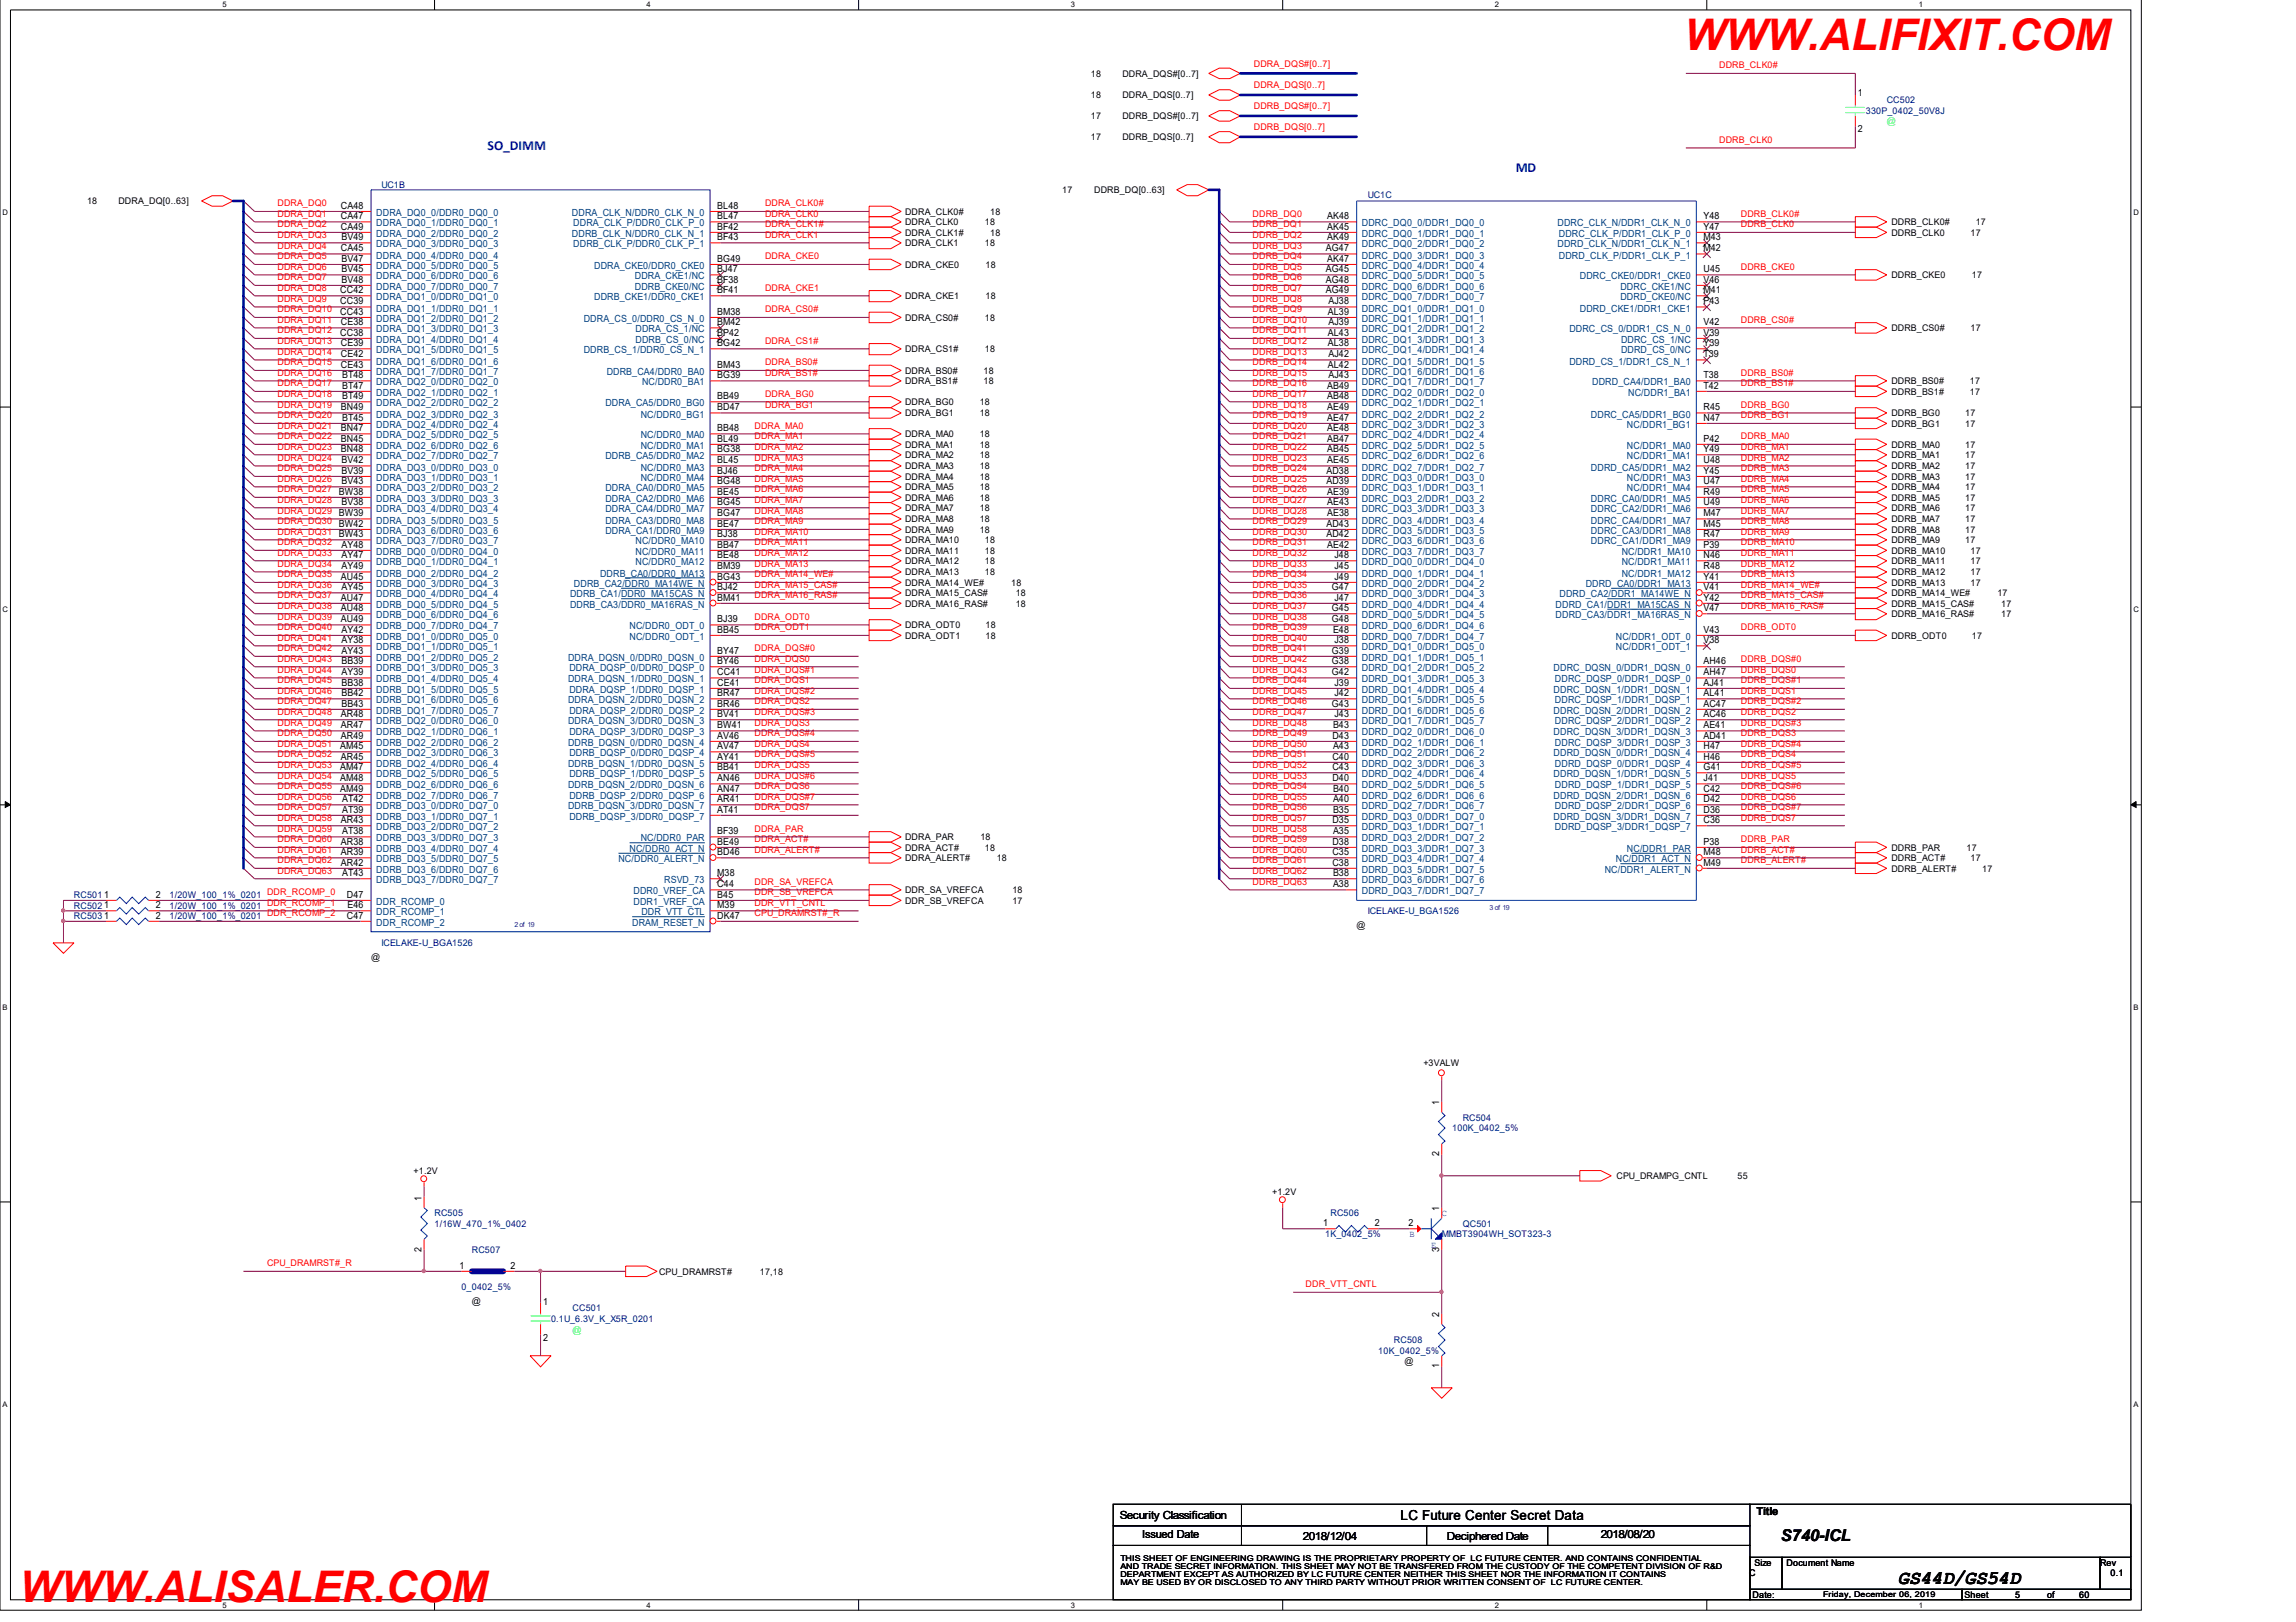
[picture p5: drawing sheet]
<svg xmlns="http://www.w3.org/2000/svg" width="297mm" height="210mm" viewBox="0 0 297 210" stroke-linecap="round" stroke-linejoin="round" font-family="sans-serif">
<defs><g id="words">
<g font-size="5.6" fill="#f00">
<text x="217.9" y="6.4">WWW.ALIFIXIT.COM</text>
<text x="2.5" y="207.3">WWW.ALISALER.COM</text>
</g>
<text font-size="2.5" x="245.5" y="205">GS44D/GS54D</text>
<text font-size="2.1" x="230.4" y="199.4">S740-ICL</text>
<g font-size="1.8" fill="#00f">
<text x="63.1" y="19.4">SO_DIMM</text>
<text x="196.1" y="22.2">MD</text>
</g>
<text font-size="1.8" x="181.2" y="196.7">LC Future Center Secret Data</text>
<g font-size="1.4">
<text x="144.9" y="196.5">Security Classification</text>
<text x="227.2" y="196.1">Title</text>
<text x="147.7" y="199.1">Issued Date</text>
<text x="168.6" y="199.2">2018/12/04</text>
<text x="187.2" y="199.2">Deciphered Date</text>
<text x="207.1" y="199.1">2018/08/20</text>
</g>
<g font-size="1.3">
<text x="240.4" y="12.5">1</text>
<text x="240.4" y="17.1">2</text>
<text x="44.1" y="29.7">CA49</text>
<text x="44.1" y="28.4">CA47</text>
<text x="44.1" y="27">CA48</text>
<text x="92.8" y="28.4">BL47</text>
<text x="92.8" y="27">BL48</text>
<text x="92.8" y="29.7">BF42</text>
<text x="171.7" y="29.7">AK45</text>
<text x="171.7" y="28.4">AK48</text>
<text x="220.4" y="28.4">Y48</text>
<text x="220.4" y="29.7">Y47</text>
<text x="44.1" y="32.5">CA45</text>
<text x="44.2" y="33.9">BV47</text>
<text x="44.2" y="31.1">BV49</text>
<text x="44.2" y="35.2">BV45</text>
<text x="92.8" y="31.1">BF43</text>
<text x="92.8" y="35.2">BJ47</text>
<text x="92.8" y="33.9">BG49</text>
<text x="171.5" y="35.2">AG45</text>
<text x="171.5" y="32.5">AG47</text>
<text x="171.7" y="31.1">AK49</text>
<text x="171.7" y="33.9">AK47</text>
<text x="220.4" y="31.1">M43</text>
<text x="220.4" y="32.5">M42</text>
<text x="220.4" y="35.2">U45</text>
<text x="44" y="40.7">CC43</text>
<text x="44" y="39.4">CC39</text>
<text x="44" y="37.9">CC42</text>
<text x="44.2" y="36.6">BV48</text>
<text x="92.8" y="36.6">BF38</text>
<text x="92.8" y="40.7">BM38</text>
<text x="92.8" y="37.9">BF41</text>
<text x="171.5" y="37.9">AG49</text>
<text x="171.5" y="36.6">AG48</text>
<text x="171.8" y="40.7">AL39</text>
<text x="171.9" y="39.4">AJ38</text>
<text x="220.4" y="37.9">M41</text>
<text x="220.4" y="36.6">V46</text>
<text x="220.4" y="39.4">P43</text>
<text x="44" y="43.4">CC38</text>
<text x="44.1" y="47.6">CE43</text>
<text x="44.1" y="46.2">CE42</text>
<text x="44.1" y="44.8">CE39</text>
<text x="44.1" y="42.1">CE38</text>
<text x="92.8" y="44.8">BG42</text>
<text x="92.8" y="47.6">BM43</text>
<text x="92.8" y="43.4">BP42</text>
<text x="92.8" y="42.1">BM42</text>
<text x="171.8" y="44.8">AL38</text>
<text x="171.8" y="43.4">AL43</text>
<text x="171.8" y="47.6">AL42</text>
<text x="171.9" y="46.2">AJ42</text>
<text x="171.9" y="42.1">AJ39</text>
<text x="220.4" y="44.8">Y39</text>
<text x="220.4" y="43.4">V39</text>
<text x="220.4" y="42.1">V42</text>
<text x="220.4" y="46.2">T39</text>
<text x="44.1" y="53.1">BN49</text>
<text x="44.3" y="51.7">BT49</text>
<text x="44.3" y="50.3">BT47</text>
<text x="44.3" y="49">BT48</text>
<text x="92.8" y="51.7">BB49</text>
<text x="92.8" y="53.1">BD47</text>
<text x="92.8" y="49">BG39</text>
<text x="171.7" y="53.1">AE49</text>
<text x="171.7" y="51.7">AB48</text>
<text x="171.7" y="50.3">AB49</text>
<text x="171.9" y="49">AJ43</text>
<text x="220.4" y="50.3">T42</text>
<text x="220.4" y="53.1">R45</text>
<text x="220.4" y="49">T38</text>
<text x="44.1" y="55.8">BN47</text>
<text x="44.1" y="58.5">BN48</text>
<text x="44.1" y="57.2">BN45</text>
<text x="44.2" y="60">BV42</text>
<text x="44.3" y="54.5">BT45</text>
<text x="92.8" y="58.5">BG38</text>
<text x="92.8" y="55.8">BB48</text>
<text x="92.8" y="57.2">BL49</text>
<text x="92.8" y="60">BL45</text>
<text x="171.7" y="60">AE45</text>
<text x="171.7" y="58.5">AB45</text>
<text x="171.7" y="57.2">AB47</text>
<text x="171.7" y="55.8">AE48</text>
<text x="171.7" y="54.5">AE47</text>
<text x="220.4" y="57.2">P42</text>
<text x="220.4" y="58.5">Y49</text>
<text x="220.4" y="54.5">N47</text>
<text x="220.4" y="60">U48</text>
<text x="43.9" y="64">BW38</text>
<text x="44.2" y="62.7">BV43</text>
<text x="44.2" y="61.3">BV39</text>
<text x="44.2" y="65.4">BV38</text>
<text x="92.8" y="62.7">BG48</text>
<text x="92.8" y="65.4">BG45</text>
<text x="92.8" y="64">BE45</text>
<text x="92.8" y="61.3">BJ46</text>
<text x="171.6" y="62.7">AD39</text>
<text x="171.6" y="61.3">AD38</text>
<text x="171.7" y="65.4">AE43</text>
<text x="171.7" y="64">AE39</text>
<text x="220.4" y="61.3">Y45</text>
<text x="220.4" y="62.7">U47</text>
<text x="220.4" y="65.4">U49</text>
<text x="220.4" y="64">R49</text>
<text x="43.9" y="69.5">BW43</text>
<text x="43.9" y="68.2">BW42</text>
<text x="43.9" y="66.8">BW39</text>
<text x="44.2" y="70.9">AY48</text>
<text x="92.8" y="66.8">BG47</text>
<text x="92.8" y="68.2">BE47</text>
<text x="92.8" y="70.9">BB47</text>
<text x="92.8" y="69.5">BJ38</text>
<text x="171.6" y="68.2">AD43</text>
<text x="171.6" y="69.5">AD42</text>
<text x="171.7" y="66.8">AE38</text>
<text x="171.7" y="70.9">AE42</text>
<text x="220.4" y="68.2">M45</text>
<text x="220.4" y="66.8">M47</text>
<text x="220.4" y="70.9">P39</text>
<text x="220.4" y="69.5">R47</text>
<text x="44.1" y="75">AU45</text>
<text x="44.1" y="77.7">AU47</text>
<text x="44.2" y="76.4">AY45</text>
<text x="44.2" y="73.7">AY49</text>
<text x="44.2" y="72.2">AY47</text>
<text x="92.8" y="77.7">BM41</text>
<text x="92.8" y="75">BG43</text>
<text x="92.8" y="76.4">BJ42</text>
<text x="92.8" y="73.7">BM39</text>
<text x="92.8" y="72.2">BE48</text>
<text x="172.3" y="76.4">G47</text>
<text x="172.6" y="73.7">J45</text>
<text x="172.6" y="72.2">J48</text>
<text x="172.6" y="77.7">J47</text>
<text x="172.6" y="75">J49</text>
<text x="220.4" y="75">Y41</text>
<text x="220.4" y="77.7">Y42</text>
<text x="220.4" y="76.4">V41</text>
<text x="220.4" y="73.7">R48</text>
<text x="220.4" y="72.2">N46</text>
<text x="44.1" y="80.5">AU49</text>
<text x="44.1" y="79.1">AU48</text>
<text x="44.2" y="83.2">AY38</text>
<text x="44.2" y="81.9">AY42</text>
<text x="92.8" y="80.5">BJ39</text>
<text x="92.8" y="81.9">BB45</text>
<text x="172.3" y="80.5">G48</text>
<text x="172.3" y="79.1">G45</text>
<text x="172.5" y="81.9">E48</text>
<text x="172.6" y="83.2">J38</text>
<text x="220.4" y="79.1">V47</text>
<text x="220.4" y="81.9">V43</text>
<text x="220.4" y="83.2">V38</text>
<text x="44.2" y="88.7">BB38</text>
<text x="44.2" y="87.4">AY39</text>
<text x="44.2" y="86">BB39</text>
<text x="44.2" y="84.6">AY43</text>
<text x="92.8" y="84.6">BY47</text>
<text x="92.8" y="87.4">CC41</text>
<text x="92.8" y="86">BY46</text>
<text x="92.8" y="88.7">CE41</text>
<text x="172.3" y="87.4">G42</text>
<text x="172.3" y="86">G38</text>
<text x="172.3" y="84.6">G39</text>
<text x="172.6" y="88.7">J39</text>
<text x="220.4" y="87.4">AH47</text>
<text x="220.4" y="86">AH46</text>
<text x="220.4" y="88.7">AJ41</text>
<text x="44.1" y="95.6">AR49</text>
<text x="44.1" y="94.2">AR47</text>
<text x="44.1" y="92.8">AR48</text>
<text x="44.2" y="91.5">BB43</text>
<text x="44.2" y="90.1">BB42</text>
<text x="92.8" y="95.6">AV46</text>
<text x="92.8" y="90.1">BR47</text>
<text x="92.8" y="92.8">BV41</text>
<text x="92.8" y="91.5">BR46</text>
<text x="92.8" y="94.2">BW41</text>
<text x="172.3" y="91.5">G43</text>
<text x="172.4" y="95.6">D43</text>
<text x="172.5" y="94.2">B43</text>
<text x="172.6" y="92.8">J43</text>
<text x="172.6" y="90.1">J42</text>
<text x="220.4" y="92.8">AC46</text>
<text x="220.4" y="95.6">AD41</text>
<text x="220.4" y="90.1">AL41</text>
<text x="220.4" y="91.5">AC47</text>
<text x="220.4" y="94.2">AE41</text>
<text x="44" y="97">AM45</text>
<text x="44" y="101.1">AM48</text>
<text x="44" y="99.7">AM47</text>
<text x="44.1" y="98.3">AR45</text>
<text x="92.8" y="98.3">AY41</text>
<text x="92.8" y="101.1">AN46</text>
<text x="92.8" y="99.7">BB41</text>
<text x="92.8" y="97">AV47</text>
<text x="172.4" y="101.1">D40</text>
<text x="172.4" y="99.7">C43</text>
<text x="172.4" y="98.3">C40</text>
<text x="172.5" y="97">A43</text>
<text x="220.4" y="98.3">H46</text>
<text x="220.4" y="101.1">J41</text>
<text x="220.4" y="97">H47</text>
<text x="220.4" y="99.7">G41</text>
<text x="44" y="102.5">AM49</text>
<text x="44.1" y="106.5">AR43</text>
<text x="44.3" y="105.2">AT39</text>
<text x="44.3" y="103.8">AT42</text>
<text x="44.3" y="108">AT38</text>
<text x="92.8" y="108">BF39</text>
<text x="92.8" y="103.8">AR41</text>
<text x="92.8" y="102.5">AN47</text>
<text x="92.8" y="105.2">AT41</text>
<text x="172.4" y="106.5">D35</text>
<text x="172.5" y="103.8">A40</text>
<text x="172.5" y="102.5">B40</text>
<text x="172.5" y="108">A35</text>
<text x="172.5" y="105.2">B35</text>
<text x="220.4" y="103.8">D42</text>
<text x="220.4" y="106.5">C36</text>
<text x="220.4" y="102.5">C42</text>
<text x="220.4" y="105.2">D36</text>
<text x="44.1" y="112">AR42</text>
<text x="44.1" y="110.7">AR39</text>
<text x="44.1" y="109.3">AR38</text>
<text x="44.3" y="113.4">AT43</text>
<text x="92.8" y="110.7">BD46</text>
<text x="92.8" y="109.3">BE49</text>
<text x="92.8" y="113.4">M38</text>
<text x="172.4" y="110.7">C35</text>
<text x="172.4" y="109.3">D38</text>
<text x="172.4" y="112">C38</text>
<text x="172.5" y="113.4">B38</text>
<text x="220.4" y="109.3">P38</text>
<text x="220.4" y="110.7">M48</text>
<text x="220.4" y="112">M49</text>
<text x="20.2" y="117.5">2</text>
<text x="20.2" y="118.9">2</text>
<text x="20.2" y="116.2">2</text>
<text x="44.9" y="116.2">D47</text>
<text x="44.9" y="118.9">C47</text>
<text x="45" y="117.5">E46</text>
<text x="92.8" y="118.9">DK47</text>
<text x="92.8" y="117.5">M39</text>
<text x="92.8" y="116.2">B45</text>
<text x="92.8" y="114.8">C44</text>
<text x="172.5" y="114.8">A38</text>
<text x="186.2" y="143" transform="rotate(-90 186.2 143)">1</text>
<text x="186.2" y="149.6" transform="rotate(-90 186.2 149.6)">2</text>
<text x="54.5" y="155.4" transform="rotate(-90 54.5 155.4)">1</text>
<text x="54.5" y="162" transform="rotate(-90 54.5 162)">2</text>
<text x="171.2" y="158.7">1</text>
<text x="177.9" y="158.7">2</text>
<text x="182.2" y="158.7">2</text>
<text x="186.2" y="162" transform="rotate(-90 186.2 162)">3</text>
<text x="186.2" y="156.7" transform="rotate(-90 186.2 156.7)">1</text>
<text x="59.4" y="164.2">1</text>
<text x="66" y="164.2">2</text>
<text x="70.3" y="168.8">1</text>
<text x="70.3" y="173.5">2</text>
<text x="186.2" y="170.4" transform="rotate(-90 186.2 170.4)">2</text>
<text x="186.2" y="177.1" transform="rotate(-90 186.2 177.1)">1</text>
</g>
<g font-size="1.3" fill="#004080">
<text x="48.7" y="29.3">DDRA_DQ0_1/DDR0_DQ0_1</text>
<text x="48.7" y="28">DDRA_DQ0_0/DDR0_DQ0_0</text>
<text x="74" y="28">DDRA_CLK_N/DDR0_CLK_N_0</text>
<text x="74.2" y="29.3">DDRA_CLK_P/DDR0_CLK_P_0</text>
<text x="176.2" y="29.3">DDRC_DQ0_0/DDR1_DQ0_0</text>
<text x="201.5" y="29.3">DDRC_CLK_N/DDR1_CLK_N_0</text>
<text x="48.7" y="34.8">DDRA_DQ0_5/DDR0_DQ0_5</text>
<text x="48.7" y="33.5">DDRA_DQ0_4/DDR0_DQ0_4</text>
<text x="48.7" y="32">DDRA_DQ0_3/DDR0_DQ0_3</text>
<text x="48.7" y="30.7">DDRA_DQ0_2/DDR0_DQ0_2</text>
<text x="74" y="30.7">DDRB_CLK_N/DDR0_CLK_N_1</text>
<text x="74.2" y="32">DDRB_CLK_P/DDR0_CLK_P_1</text>
<text x="76.9" y="34.8">DDRA_CKE0/DDR0_CKE0</text>
<text x="176.2" y="32">DDRC_DQ0_2/DDR1_DQ0_2</text>
<text x="176.2" y="30.7">DDRC_DQ0_1/DDR1_DQ0_1</text>
<text x="176.2" y="34.8">DDRC_DQ0_4/DDR1_DQ0_4</text>
<text x="176.2" y="33.5">DDRC_DQ0_3/DDR1_DQ0_3</text>
<text x="201.5" y="32">DDRD_CLK_N/DDR1_CLK_N_1</text>
<text x="201.7" y="33.5">DDRD_CLK_P/DDR1_CLK_P_1</text>
<text x="201.7" y="30.7">DDRC_CLK_P/DDR1_CLK_P_0</text>
<text x="48.7" y="41.7">DDRA_DQ1_2/DDR0_DQ1_2</text>
<text x="48.7" y="40.3">DDRA_DQ1_1/DDR0_DQ1_1</text>
<text x="48.7" y="38.9">DDRA_DQ1_0/DDR0_DQ1_0</text>
<text x="48.7" y="37.5">DDRA_DQ0_7/DDR0_DQ0_7</text>
<text x="48.7" y="36.2">DDRA_DQ0_6/DDR0_DQ0_6</text>
<text x="75.5" y="41.7">DDRA_CS_0/DDR0_CS_N_0</text>
<text x="76.9" y="38.9">DDRB_CKE1/DDR0_CKE1</text>
<text x="82.1" y="37.5">DDRB_CKE0/NC</text>
<text x="82.1" y="36.2">DDRA_CKE1/NC</text>
<text x="176.2" y="38.9">DDRC_DQ0_7/DDR1_DQ0_7</text>
<text x="176.2" y="37.5">DDRC_DQ0_6/DDR1_DQ0_6</text>
<text x="176.2" y="36.2">DDRC_DQ0_5/DDR1_DQ0_5</text>
<text x="176.2" y="41.7">DDRC_DQ1_1/DDR1_DQ1_1</text>
<text x="176.2" y="40.3">DDRC_DQ1_0/DDR1_DQ1_0</text>
<text x="204.4" y="40.3">DDRD_CKE1/DDR1_CKE1</text>
<text x="204.4" y="36.2">DDRC_CKE0/DDR1_CKE0</text>
<text x="209.6" y="38.9">DDRD_CKE0/NC</text>
<text x="209.6" y="37.5">DDRC_CKE1/NC</text>
<text x="48.7" y="47.2">DDRA_DQ1_6/DDR0_DQ1_6</text>
<text x="48.7" y="45.7">DDRA_DQ1_5/DDR0_DQ1_5</text>
<text x="48.7" y="44.4">DDRA_DQ1_4/DDR0_DQ1_4</text>
<text x="48.7" y="43">DDRA_DQ1_3/DDR0_DQ1_3</text>
<text x="75.5" y="45.7">DDRB_CS_1/DDR0_CS_N_1</text>
<text x="82.2" y="44.4">DDRB_CS_0/NC</text>
<text x="82.2" y="43">DDRA_CS_1/NC</text>
<text x="176.2" y="47.2">DDRC_DQ1_5/DDR1_DQ1_5</text>
<text x="176.2" y="45.7">DDRC_DQ1_4/DDR1_DQ1_4</text>
<text x="176.2" y="44.4">DDRC_DQ1_3/DDR1_DQ1_3</text>
<text x="176.2" y="43">DDRC_DQ1_2/DDR1_DQ1_2</text>
<text x="203" y="43">DDRC_CS_0/DDR1_CS_N_0</text>
<text x="203" y="47.2">DDRD_CS_1/DDR1_CS_N_1</text>
<text x="209.7" y="45.7">DDRD_CS_0/NC</text>
<text x="209.7" y="44.4">DDRC_CS_1/NC</text>
<text x="48.7" y="48.5">DDRA_DQ1_7/DDR0_DQ1_7</text>
<text x="48.7" y="52.6">DDRA_DQ2_2/DDR0_DQ2_2</text>
<text x="48.7" y="51.2">DDRA_DQ2_1/DDR0_DQ2_1</text>
<text x="48.7" y="49.9">DDRA_DQ2_0/DDR0_DQ2_0</text>
<text x="78.3" y="52.6">DDRA_CA5/DDR0_BG0</text>
<text x="78.5" y="48.5">DDRB_CA4/DDR0_BA0</text>
<text x="83.1" y="49.9">NC/DDR0_BA1</text>
<text x="176.2" y="52.6">DDRC_DQ2_1/DDR1_DQ2_1</text>
<text x="176.2" y="51.2">DDRC_DQ2_0/DDR1_DQ2_0</text>
<text x="176.2" y="49.9">DDRC_DQ1_7/DDR1_DQ1_7</text>
<text x="176.2" y="48.5">DDRC_DQ1_6/DDR1_DQ1_6</text>
<text x="206" y="49.9">DDRD_CA4/DDR1_BA0</text>
<text x="210.7" y="51.2">NC/DDR1_BA1</text>
<text x="48.7" y="56.7">DDRA_DQ2_5/DDR0_DQ2_5</text>
<text x="48.7" y="55.4">DDRA_DQ2_4/DDR0_DQ2_4</text>
<text x="48.7" y="54">DDRA_DQ2_3/DDR0_DQ2_3</text>
<text x="48.7" y="59.5">DDRA_DQ2_7/DDR0_DQ2_7</text>
<text x="48.7" y="58.1">DDRA_DQ2_6/DDR0_DQ2_6</text>
<text x="78.3" y="59.5">DDRB_CA5/DDR0_MA2</text>
<text x="82.9" y="56.7">NC/DDR0_MA0</text>
<text x="82.9" y="58.1">NC/DDR0_MA1</text>
<text x="82.9" y="54">NC/DDR0_BG1</text>
<text x="176.2" y="54">DDRC_DQ2_2/DDR1_DQ2_2</text>
<text x="176.2" y="59.5">DDRC_DQ2_6/DDR1_DQ2_6</text>
<text x="176.2" y="58.1">DDRC_DQ2_5/DDR1_DQ2_5</text>
<text x="176.2" y="56.7">DDRC_DQ2_4/DDR1_DQ2_4</text>
<text x="176.2" y="55.4">DDRC_DQ2_3/DDR1_DQ2_3</text>
<text x="205.8" y="54">DDRC_CA5/DDR1_BG0</text>
<text x="210.5" y="58.1">NC/DDR1_MA0</text>
<text x="210.5" y="59.5">NC/DDR1_MA1</text>
<text x="210.5" y="55.4">NC/DDR1_BG1</text>
<text x="48.7" y="63.6">DDRA_DQ3_2/DDR0_DQ3_2</text>
<text x="48.7" y="62.2">DDRA_DQ3_1/DDR0_DQ3_1</text>
<text x="48.7" y="60.9">DDRA_DQ3_0/DDR0_DQ3_0</text>
<text x="48.7" y="65">DDRA_DQ3_3/DDR0_DQ3_3</text>
<text x="78.3" y="63.6">DDRA_CA0/DDR0_MA5</text>
<text x="78.3" y="65">DDRA_CA2/DDR0_MA6</text>
<text x="82.9" y="62.2">NC/DDR0_MA4</text>
<text x="82.9" y="60.9">NC/DDR0_MA3</text>
<text x="176.2" y="60.9">DDRC_DQ2_7/DDR1_DQ2_7</text>
<text x="176.2" y="65">DDRC_DQ3_2/DDR1_DQ3_2</text>
<text x="176.2" y="63.6">DDRC_DQ3_1/DDR1_DQ3_1</text>
<text x="176.2" y="62.2">DDRC_DQ3_0/DDR1_DQ3_0</text>
<text x="205.8" y="65">DDRC_CA0/DDR1_MA5</text>
<text x="205.8" y="60.9">DDRD_CA5/DDR1_MA2</text>
<text x="210.5" y="62.2">NC/DDR1_MA3</text>
<text x="210.5" y="63.6">NC/DDR1_MA4</text>
<text x="48.7" y="70.5">DDRA_DQ3_7/DDR0_DQ3_7</text>
<text x="48.7" y="69.1">DDRA_DQ3_6/DDR0_DQ3_6</text>
<text x="48.7" y="67.7">DDRA_DQ3_5/DDR0_DQ3_5</text>
<text x="48.7" y="71.8">DDRB_DQ0_0/DDR0_DQ4_0</text>
<text x="48.7" y="66.3">DDRA_DQ3_4/DDR0_DQ3_4</text>
<text x="78.3" y="67.7">DDRA_CA3/DDR0_MA8</text>
<text x="78.3" y="66.3">DDRA_CA4/DDR0_MA7</text>
<text x="78.3" y="69.1">DDRA_CA1/DDR0_MA9</text>
<text x="82.2" y="71.8">NC/DDR0_MA11</text>
<text x="82.2" y="70.5">NC/DDR0_MA10</text>
<text x="176.2" y="69.1">DDRC_DQ3_5/DDR1_DQ3_5</text>
<text x="176.2" y="67.7">DDRC_DQ3_4/DDR1_DQ3_4</text>
<text x="176.2" y="66.3">DDRC_DQ3_3/DDR1_DQ3_3</text>
<text x="176.2" y="71.8">DDRC_DQ3_7/DDR1_DQ3_7</text>
<text x="176.2" y="70.5">DDRC_DQ3_6/DDR1_DQ3_6</text>
<text x="205.8" y="66.3">DDRC_CA2/DDR1_MA6</text>
<text x="205.8" y="69.1">DDRC_CA3/DDR1_MA8</text>
<text x="205.8" y="67.7">DDRC_CA4/DDR1_MA7</text>
<text x="205.8" y="70.5">DDRC_CA1/DDR1_MA9</text>
<text x="209.8" y="71.8">NC/DDR1_MA10</text>
<text x="48.7" y="77.3">DDRB_DQ0_4/DDR0_DQ4_4</text>
<text x="48.7" y="76">DDRB_DQ0_3/DDR0_DQ4_3</text>
<text x="48.7" y="74.6">DDRB_DQ0_2/DDR0_DQ4_2</text>
<text x="48.7" y="73.2">DDRB_DQ0_1/DDR0_DQ4_1</text>
<text x="73.7" y="77.3">DDRB_CA1/DDR0_MA15CAS_N</text>
<text x="74.3" y="76">DDRB_CA2/DDR0_MA14WE_N</text>
<text x="77.6" y="74.6">DDRB_CA0/DDR0_MA13</text>
<text x="82.2" y="73.2">NC/DDR0_MA12</text>
<text x="176.2" y="74.6">DDRD_DQ0_1/DDR1_DQ4_1</text>
<text x="176.2" y="73.2">DDRD_DQ0_0/DDR1_DQ4_0</text>
<text x="176.2" y="77.3">DDRD_DQ0_3/DDR1_DQ4_3</text>
<text x="176.2" y="76">DDRD_DQ0_2/DDR1_DQ4_2</text>
<text x="201.8" y="77.3">DDRD_CA2/DDR1_MA14WE_N</text>
<text x="205.1" y="76">DDRD_CA0/DDR1_MA13</text>
<text x="209.8" y="74.6">NC/DDR1_MA12</text>
<text x="209.8" y="73.2">NC/DDR1_MA11</text>
<text x="48.7" y="82.8">DDRB_DQ1_0/DDR0_DQ5_0</text>
<text x="48.7" y="81.5">DDRB_DQ0_7/DDR0_DQ4_7</text>
<text x="48.7" y="80">DDRB_DQ0_6/DDR0_DQ4_6</text>
<text x="48.7" y="78.7">DDRB_DQ0_5/DDR0_DQ4_5</text>
<text x="73.7" y="78.7">DDRB_CA3/DDR0_MA16RAS_N</text>
<text x="81.4" y="81.5">NC/DDR0_ODT_0</text>
<text x="81.4" y="82.8">NC/DDR0_ODT_1</text>
<text x="176.2" y="82.8">DDRD_DQ0_7/DDR1_DQ4_7</text>
<text x="176.2" y="81.5">DDRD_DQ0_6/DDR1_DQ4_6</text>
<text x="176.2" y="80">DDRD_DQ0_5/DDR1_DQ4_5</text>
<text x="176.2" y="78.7">DDRD_DQ0_4/DDR1_DQ4_4</text>
<text x="201.3" y="78.7">DDRD_CA1/DDR1_MA15CAS_N</text>
<text x="201.3" y="80">DDRD_CA3/DDR1_MA16RAS_N</text>
<text x="209" y="82.8">NC/DDR1_ODT_0</text>
<text x="48.7" y="84.2">DDRB_DQ1_1/DDR0_DQ5_1</text>
<text x="48.7" y="89.7">DDRB_DQ1_5/DDR0_DQ5_5</text>
<text x="48.7" y="88.3">DDRB_DQ1_4/DDR0_DQ5_4</text>
<text x="48.7" y="86.9">DDRB_DQ1_3/DDR0_DQ5_3</text>
<text x="48.7" y="85.5">DDRB_DQ1_2/DDR0_DQ5_2</text>
<text x="73.5" y="85.5">DDRA_DQSN_0/DDR0_DQSN_0</text>
<text x="73.5" y="88.3">DDRA_DQSN_1/DDR0_DQSN_1</text>
<text x="73.7" y="86.9">DDRA_DQSP_0/DDR0_DQSP_0</text>
<text x="73.7" y="89.7">DDRA_DQSP_1/DDR0_DQSP_1</text>
<text x="176.2" y="89.7">DDRD_DQ1_4/DDR1_DQ5_4</text>
<text x="176.2" y="88.3">DDRD_DQ1_3/DDR1_DQ5_3</text>
<text x="176.2" y="86.9">DDRD_DQ1_2/DDR1_DQ5_2</text>
<text x="176.2" y="85.5">DDRD_DQ1_1/DDR1_DQ5_1</text>
<text x="176.2" y="84.2">DDRD_DQ1_0/DDR1_DQ5_0</text>
<text x="201" y="86.9">DDRC_DQSN_0/DDR1_DQSN_0</text>
<text x="201" y="89.7">DDRC_DQSN_1/DDR1_DQSN_1</text>
<text x="201.2" y="88.3">DDRC_DQSP_0/DDR1_DQSP_0</text>
<text x="209" y="84.2">NC/DDR1_ODT_1</text>
<text x="48.7" y="92.4">DDRB_DQ1_7/DDR0_DQ5_7</text>
<text x="48.7" y="91">DDRB_DQ1_6/DDR0_DQ5_6</text>
<text x="48.7" y="95.2">DDRB_DQ2_1/DDR0_DQ6_1</text>
<text x="48.7" y="93.7">DDRB_DQ2_0/DDR0_DQ6_0</text>
<text x="73.5" y="91">DDRA_DQSN_2/DDR0_DQSN_2</text>
<text x="73.5" y="93.7">DDRA_DQSN_3/DDR0_DQSN_3</text>
<text x="73.7" y="92.4">DDRA_DQSP_2/DDR0_DQSP_2</text>
<text x="73.7" y="95.2">DDRA_DQSP_3/DDR0_DQSP_3</text>
<text x="176.2" y="95.2">DDRD_DQ2_0/DDR1_DQ6_0</text>
<text x="176.2" y="93.7">DDRD_DQ1_7/DDR1_DQ5_7</text>
<text x="176.2" y="92.4">DDRD_DQ1_6/DDR1_DQ5_6</text>
<text x="176.2" y="91">DDRD_DQ1_5/DDR1_DQ5_5</text>
<text x="201" y="92.4">DDRC_DQSN_2/DDR1_DQSN_2</text>
<text x="201" y="95.2">DDRC_DQSN_3/DDR1_DQSN_3</text>
<text x="201.2" y="93.7">DDRC_DQSP_2/DDR1_DQSP_2</text>
<text x="201.2" y="91">DDRC_DQSP_1/DDR1_DQSP_1</text>
<text x="48.7" y="99.2">DDRB_DQ2_4/DDR0_DQ6_4</text>
<text x="48.7" y="97.9">DDRB_DQ2_3/DDR0_DQ6_3</text>
<text x="48.7" y="96.5">DDRB_DQ2_2/DDR0_DQ6_2</text>
<text x="48.7" y="100.6">DDRB_DQ2_5/DDR0_DQ6_5</text>
<text x="73.5" y="96.5">DDRB_DQSN_0/DDR0_DQSN_4</text>
<text x="73.5" y="99.2">DDRB_DQSN_1/DDR0_DQSN_5</text>
<text x="73.7" y="100.6">DDRB_DQSP_1/DDR0_DQSP_5</text>
<text x="73.7" y="97.9">DDRB_DQSP_0/DDR0_DQSP_4</text>
<text x="176.2" y="96.5">DDRD_DQ2_1/DDR1_DQ6_1</text>
<text x="176.2" y="100.6">DDRD_DQ2_4/DDR1_DQ6_4</text>
<text x="176.2" y="99.2">DDRD_DQ2_3/DDR1_DQ6_3</text>
<text x="176.2" y="97.9">DDRD_DQ2_2/DDR1_DQ6_2</text>
<text x="201" y="97.9">DDRD_DQSN_0/DDR1_DQSN_4</text>
<text x="201" y="100.6">DDRD_DQSN_1/DDR1_DQSN_5</text>
<text x="201.2" y="96.5">DDRC_DQSP_3/DDR1_DQSP_3</text>
<text x="201.2" y="99.2">DDRD_DQSP_0/DDR1_DQSP_4</text>
<text x="48.7" y="106.1">DDRB_DQ3_1/DDR0_DQ7_1</text>
<text x="48.7" y="104.7">DDRB_DQ3_0/DDR0_DQ7_0</text>
<text x="48.7" y="103.4">DDRB_DQ2_7/DDR0_DQ6_7</text>
<text x="48.7" y="102">DDRB_DQ2_6/DDR0_DQ6_6</text>
<text x="48.7" y="107.5">DDRB_DQ3_2/DDR0_DQ7_2</text>
<text x="73.5" y="102">DDRB_DQSN_2/DDR0_DQSN_6</text>
<text x="73.5" y="104.7">DDRB_DQSN_3/DDR0_DQSN_7</text>
<text x="73.7" y="103.4">DDRB_DQSP_2/DDR0_DQSP_6</text>
<text x="73.7" y="106.1">DDRB_DQSP_3/DDR0_DQSP_7</text>
<text x="176.2" y="104.7">DDRD_DQ2_7/DDR1_DQ6_7</text>
<text x="176.2" y="103.4">DDRD_DQ2_6/DDR1_DQ6_6</text>
<text x="176.2" y="102">DDRD_DQ2_5/DDR1_DQ6_5</text>
<text x="176.2" y="107.5">DDRD_DQ3_1/DDR1_DQ7_1</text>
<text x="176.2" y="106.1">DDRD_DQ3_0/DDR1_DQ7_0</text>
<text x="201" y="103.4">DDRD_DQSN_2/DDR1_DQSN_6</text>
<text x="201" y="106.1">DDRD_DQSN_3/DDR1_DQSN_7</text>
<text x="201.2" y="104.7">DDRD_DQSP_2/DDR1_DQSP_6</text>
<text x="201.2" y="107.5">DDRD_DQSP_3/DDR1_DQSP_7</text>
<text x="201.2" y="102">DDRD_DQSP_1/DDR1_DQSP_5</text>
<text x="48.7" y="113">DDRB_DQ3_6/DDR0_DQ7_6</text>
<text x="48.7" y="111.6">DDRB_DQ3_5/DDR0_DQ7_5</text>
<text x="48.7" y="110.3">DDRB_DQ3_4/DDR0_DQ7_4</text>
<text x="48.7" y="108.9">DDRB_DQ3_3/DDR0_DQ7_3</text>
<text x="80" y="111.6">NC/DDR0_ALERT_N</text>
<text x="81.4" y="110.3">NC/DDR0_ACT_N</text>
<text x="82.9" y="108.9">NC/DDR0_PAR</text>
<text x="176.2" y="111.6">DDRD_DQ3_4/DDR1_DQ7_4</text>
<text x="176.2" y="110.3">DDRD_DQ3_3/DDR1_DQ7_3</text>
<text x="176.2" y="108.9">DDRD_DQ3_2/DDR1_DQ7_2</text>
<text x="176.2" y="113">DDRD_DQ3_5/DDR1_DQ7_5</text>
<text x="207.6" y="113">NC/DDR1_ALERT_N</text>
<text x="209" y="111.6">NC/DDR1_ACT_N</text>
<text x="210.5" y="110.3">NC/DDR1_PAR</text>
<text x="48.7" y="114.3">DDRB_DQ3_7/DDR0_DQ7_7</text>
<text x="48.7" y="117.1">DDR_RCOMP_0</text>
<text x="48.7" y="118.5">DDR_RCOMP_1</text>
<text x="48.7" y="119.8">DDR_RCOMP_2</text>
<text x="81.8" y="119.8">DRAM_RESET_N</text>
<text x="82" y="117.1">DDR1_VREF_CA</text>
<text x="82" y="115.8">DDR0_VREF_CA</text>
<text x="83" y="118.5">DDR_VTT_CTL</text>
<text x="85.9" y="114.3">RSVD_73</text>
<text x="176.2" y="115.8">DDRD_DQ3_7/DDR1_DQ7_7</text>
<text x="176.2" y="114.3">DDRD_DQ3_6/DDR1_DQ7_6</text>
</g>
<g font-size="1.2">
<text x="141.1" y="9.9">18</text>
<text x="145.2" y="9.9">DDRA_DQS#[0..7]</text>
<text x="141.1" y="12.7">18</text>
<text x="141.1" y="15.4">17</text>
<text x="145.2" y="12.7">DDRA_DQS[0..7]</text>
<text x="145.2" y="15.4">DDRB_DQS#[0..7]</text>
<text x="141.1" y="18.1">17</text>
<text x="145.2" y="18.1">DDRB_DQS[0..7]</text>
<text x="11.3" y="26.4">18</text>
<text x="15.3" y="26.4">DDRA_DQ[0..63]</text>
<text x="117.1" y="27.8">DDRA_CLK0#</text>
<text x="117.1" y="29.1">DDRA_CLK0</text>
<text x="127.4" y="29.1">18</text>
<text x="128.1" y="27.8">18</text>
<text x="137.4" y="25">17</text>
<text x="141.6" y="25">DDRB_DQ[0..63]</text>
<text x="244.7" y="29.1">DDRB_CLK0#</text>
<text x="255.6" y="29.1">17</text>
<text x="117.1" y="34.6">DDRA_CKE0</text>
<text x="117.1" y="30.5">DDRA_CLK1#</text>
<text x="117.1" y="31.8">DDRA_CLK1</text>
<text x="127.4" y="31.8">18</text>
<text x="127.5" y="34.6">18</text>
<text x="128.1" y="30.5">18</text>
<text x="244.7" y="30.5">DDRB_CLK0</text>
<text x="244.7" y="36">DDRB_CKE0</text>
<text x="254.9" y="30.5">17</text>
<text x="255.1" y="36">17</text>
<text x="117.1" y="38.7">DDRA_CKE1</text>
<text x="117.1" y="41.5">DDRA_CS0#</text>
<text x="127.4" y="41.5">18</text>
<text x="127.5" y="38.7">18</text>
<text x="117.1" y="45.6">DDRA_CS1#</text>
<text x="127.4" y="45.6">18</text>
<text x="244.7" y="42.9">DDRB_CS0#</text>
<text x="254.9" y="42.9">17</text>
<text x="117.1" y="48.4">DDRA_BS0#</text>
<text x="117.1" y="49.7">DDRA_BS1#</text>
<text x="117.1" y="52.4">DDRA_BG0</text>
<text x="117.1" y="53.9">DDRA_BG1</text>
<text x="126.7" y="52.4">18</text>
<text x="126.7" y="53.9">18</text>
<text x="127.3" y="48.4">18</text>
<text x="127.3" y="49.7">18</text>
<text x="244.7" y="49.7">DDRB_BS0#</text>
<text x="244.7" y="51.1">DDRB_BS1#</text>
<text x="244.7" y="53.9">DDRB_BG0</text>
<text x="254.3" y="53.9">17</text>
<text x="254.8" y="49.7">17</text>
<text x="254.8" y="51.1">17</text>
<text x="117.1" y="56.6">DDRA_MA0</text>
<text x="117.1" y="57.9">DDRA_MA1</text>
<text x="117.1" y="59.3">DDRA_MA2</text>
<text x="126.7" y="56.6">18</text>
<text x="126.7" y="57.9">18</text>
<text x="126.7" y="59.3">18</text>
<text x="244.7" y="57.9">DDRB_MA0</text>
<text x="244.7" y="59.3">DDRB_MA1</text>
<text x="244.7" y="55.2">DDRB_BG1</text>
<text x="254.3" y="57.9">17</text>
<text x="254.3" y="59.3">17</text>
<text x="254.3" y="55.2">17</text>
<text x="117.1" y="60.7">DDRA_MA3</text>
<text x="117.1" y="62.1">DDRA_MA4</text>
<text x="117.1" y="63.4">DDRA_MA5</text>
<text x="117.1" y="64.8">DDRA_MA6</text>
<text x="126.7" y="60.7">18</text>
<text x="126.7" y="62.1">18</text>
<text x="126.7" y="63.4">18</text>
<text x="126.7" y="64.8">18</text>
<text x="244.7" y="60.7">DDRB_MA2</text>
<text x="244.7" y="62.1">DDRB_MA3</text>
<text x="244.7" y="63.4">DDRB_MA4</text>
<text x="244.7" y="64.8">DDRB_MA5</text>
<text x="254.3" y="60.7">17</text>
<text x="254.3" y="62.1">17</text>
<text x="254.3" y="63.4">17</text>
<text x="254.3" y="64.8">17</text>
<text x="117.1" y="66.1">DDRA_MA7</text>
<text x="117.1" y="67.6">DDRA_MA8</text>
<text x="117.1" y="68.9">DDRA_MA9</text>
<text x="117.1" y="70.3">DDRA_MA10</text>
<text x="117.1" y="71.6">DDRA_MA11</text>
<text x="126.7" y="66.1">18</text>
<text x="126.7" y="67.6">18</text>
<text x="126.7" y="68.9">18</text>
<text x="127.4" y="70.3">18</text>
<text x="127.4" y="71.6">18</text>
<text x="244.7" y="66.1">DDRB_MA6</text>
<text x="244.7" y="67.6">DDRB_MA7</text>
<text x="244.7" y="68.9">DDRB_MA8</text>
<text x="244.7" y="70.3">DDRB_MA9</text>
<text x="244.7" y="71.6">DDRB_MA10</text>
<text x="254.3" y="66.1">17</text>
<text x="254.3" y="67.6">17</text>
<text x="254.3" y="68.9">17</text>
<text x="254.3" y="70.3">17</text>
<text x="254.9" y="71.6">17</text>
<text x="117.1" y="73">DDRA_MA12</text>
<text x="117.1" y="74.4">DDRA_MA13</text>
<text x="117.1" y="75.8">DDRA_MA14_WE#</text>
<text x="117.1" y="77.1">DDRA_MA15_CAS#</text>
<text x="127.4" y="73">18</text>
<text x="127.4" y="74.4">18</text>
<text x="130.8" y="75.8">18</text>
<text x="131.4" y="77.1">18</text>
<text x="244.7" y="77.1">DDRB_MA14_WE#</text>
<text x="244.7" y="73">DDRB_MA11</text>
<text x="244.7" y="74.4">DDRB_MA12</text>
<text x="244.7" y="75.8">DDRB_MA13</text>
<text x="254.9" y="73">17</text>
<text x="254.9" y="74.4">17</text>
<text x="254.9" y="75.8">17</text>
<text x="258.4" y="77.1">17</text>
<text x="117.1" y="81.3">DDRA_ODT0</text>
<text x="117.1" y="82.6">DDRA_ODT1</text>
<text x="117.1" y="78.5">DDRA_MA16_RAS#</text>
<text x="127.5" y="81.3">18</text>
<text x="127.5" y="82.6">18</text>
<text x="131.4" y="78.5">18</text>
<text x="244.7" y="82.6">DDRB_ODT0</text>
<text x="244.7" y="78.5">DDRB_MA15_CAS#</text>
<text x="244.7" y="79.9">DDRB_MA16_RAS#</text>
<text x="255.1" y="82.6">17</text>
<text x="258.9" y="78.5">17</text>
<text x="258.9" y="79.9">17</text>
<text x="117.1" y="108.7">DDRA_PAR</text>
<text x="117.1" y="110.1">DDRA_ACT#</text>
<text x="117.1" y="111.4">DDRA_ALERT#</text>
<text x="126.8" y="108.7">18</text>
<text x="127.4" y="110.1">18</text>
<text x="128.9" y="111.4">18</text>
<text x="244.7" y="110.1">DDRB_PAR</text>
<text x="244.7" y="111.4">DDRB_ACT#</text>
<text x="244.7" y="112.8">DDRB_ALERT#</text>
<text x="254.4" y="110.1">17</text>
<text x="254.9" y="111.4">17</text>
<text x="256.5" y="112.8">17</text>
<text x="117.1" y="116.9">DDR_SB_VREFCA</text>
<text x="117.1" y="115.6">DDR_SA_VREFCA</text>
<text x="131" y="116.9">17</text>
<text x="131" y="115.6">18</text>
<text x="48" y="124.2">@</text>
<text x="175.5" y="120.1">@</text>
<text x="184.1" y="137.9">+3VALW</text>
<text x="53.5" y="151.9">+1.2V</text>
<text x="164.6" y="154.6">+1.2V</text>
<text x="209.1" y="152.6">CPU_DRAMPG_CNTL</text>
<text x="224.8" y="152.6">55</text>
<text x="85.3" y="164.9">CPU_DRAMRST#</text>
<text x="98.3" y="164.9">17,18</text>
<text x="61" y="168.8">@</text>
<text x="181.7" y="176.5">@</text>
<text x="226.3" y="204">C</text>
<text x="227" y="202.6">Size</text>
<text x="231.1" y="202.6">Document Name</text>
<text x="271.7" y="202.6">Rev</text>
<text x="273" y="204">0.1</text>
<text x="226.7" y="206.8">Date:</text>
<text x="254.2" y="206.8">Sheet</text>
<text x="260.7" y="206.8">5</text>
<text x="264.8" y="206.8">of</text>
<text x="269" y="206.8">60</text>
</g>
<g font-size="1.2" fill="#f00">
<text x="162.2" y="8.7">DDRA_DQS#[0..7]</text>
<text x="162.2" y="11.4">DDRA_DQS[0..7]</text>
<text x="222.4" y="8.8">DDRB_CLK0#</text>
<text x="162.2" y="14.2">DDRB_DQS#[0..7]</text>
<text x="162.2" y="16.9">DDRB_DQS[0..7]</text>
<text x="222.4" y="18.5">DDRB_CLK0</text>
<text x="35.9" y="26.7">DDRA_DQ0</text>
<text x="35.9" y="28">DDRA_DQ1</text>
<text x="35.9" y="29.4">DDRA_DQ2</text>
<text x="99" y="26.7">DDRA_CLK0#</text>
<text x="99" y="28">DDRA_CLK0</text>
<text x="99" y="29.4">DDRA_CLK1#</text>
<text x="162.1" y="28">DDRB_DQ0</text>
<text x="162.1" y="29.4">DDRB_DQ1</text>
<text x="225.2" y="28">DDRB_CLK0#</text>
<text x="225.2" y="29.4">DDRB_CLK0</text>
<text x="35.9" y="30.7">DDRA_DQ3</text>
<text x="35.9" y="32.2">DDRA_DQ4</text>
<text x="35.9" y="33.5">DDRA_DQ5</text>
<text x="35.9" y="34.9">DDRA_DQ6</text>
<text x="99" y="33.5">DDRA_CKE0</text>
<text x="99" y="30.7">DDRA_CLK1</text>
<text x="162.1" y="30.7">DDRB_DQ2</text>
<text x="162.1" y="32.2">DDRB_DQ3</text>
<text x="162.1" y="33.5">DDRB_DQ4</text>
<text x="162.1" y="34.9">DDRB_DQ5</text>
<text x="225.2" y="34.9">DDRB_CKE0</text>
<text x="35.9" y="36.3">DDRA_DQ7</text>
<text x="35.9" y="37.6">DDRA_DQ8</text>
<text x="35.9" y="39">DDRA_DQ9</text>
<text x="35.9" y="40.4">DDRA_DQ10</text>
<text x="35.9" y="41.8">DDRA_DQ11</text>
<text x="99" y="40.4">DDRA_CS0#</text>
<text x="99" y="37.6">DDRA_CKE1</text>
<text x="162.1" y="36.3">DDRB_DQ6</text>
<text x="162.1" y="37.6">DDRB_DQ7</text>
<text x="162.1" y="39">DDRB_DQ8</text>
<text x="162.1" y="40.4">DDRB_DQ9</text>
<text x="162.1" y="41.8">DDRB_DQ10</text>
<text x="225.2" y="41.8">DDRB_CS0#</text>
<text x="35.9" y="43.1">DDRA_DQ12</text>
<text x="35.9" y="44.5">DDRA_DQ13</text>
<text x="35.9" y="45.9">DDRA_DQ14</text>
<text x="35.9" y="47.3">DDRA_DQ15</text>
<text x="99" y="47.3">DDRA_BS0#</text>
<text x="99" y="44.5">DDRA_CS1#</text>
<text x="162.1" y="43.1">DDRB_DQ11</text>
<text x="162.1" y="44.5">DDRB_DQ12</text>
<text x="162.1" y="45.9">DDRB_DQ13</text>
<text x="162.1" y="47.3">DDRB_DQ14</text>
<text x="35.9" y="48.6">DDRA_DQ16</text>
<text x="35.9" y="50">DDRA_DQ17</text>
<text x="35.9" y="51.3">DDRA_DQ18</text>
<text x="35.9" y="52.8">DDRA_DQ19</text>
<text x="99" y="48.6">DDRA_BS1#</text>
<text x="99" y="51.3">DDRA_BG0</text>
<text x="99" y="52.8">DDRA_BG1</text>
<text x="162.1" y="48.6">DDRB_DQ15</text>
<text x="162.1" y="50">DDRB_DQ16</text>
<text x="162.1" y="51.3">DDRB_DQ17</text>
<text x="162.1" y="52.8">DDRB_DQ18</text>
<text x="225.2" y="48.6">DDRB_BS0#</text>
<text x="225.2" y="50">DDRB_BS1#</text>
<text x="225.2" y="52.8">DDRB_BG0</text>
<text x="35.9" y="54.1">DDRA_DQ20</text>
<text x="35.9" y="55.5">DDRA_DQ21</text>
<text x="35.9" y="56.8">DDRA_DQ22</text>
<text x="35.9" y="58.2">DDRA_DQ23</text>
<text x="35.9" y="59.6">DDRA_DQ24</text>
<text x="97.6" y="55.5">DDRA_MA0</text>
<text x="97.6" y="56.8">DDRA_MA1</text>
<text x="97.6" y="58.2">DDRA_MA2</text>
<text x="97.6" y="59.6">DDRA_MA3</text>
<text x="162.1" y="54.1">DDRB_DQ19</text>
<text x="162.1" y="55.5">DDRB_DQ20</text>
<text x="162.1" y="56.8">DDRB_DQ21</text>
<text x="162.1" y="58.2">DDRB_DQ22</text>
<text x="162.1" y="59.6">DDRB_DQ23</text>
<text x="225.2" y="56.8">DDRB_MA0</text>
<text x="225.2" y="58.2">DDRB_MA1</text>
<text x="225.2" y="59.6">DDRB_MA2</text>
<text x="225.2" y="54.1">DDRB_BG1</text>
<text x="35.9" y="61">DDRA_DQ25</text>
<text x="35.9" y="62.3">DDRA_DQ26</text>
<text x="35.9" y="63.7">DDRA_DQ27</text>
<text x="35.9" y="65">DDRA_DQ28</text>
<text x="97.6" y="61">DDRA_MA4</text>
<text x="97.6" y="62.3">DDRA_MA5</text>
<text x="97.6" y="63.7">DDRA_MA6</text>
<text x="97.6" y="65">DDRA_MA7</text>
<text x="162.1" y="61">DDRB_DQ24</text>
<text x="162.1" y="62.3">DDRB_DQ25</text>
<text x="162.1" y="63.7">DDRB_DQ26</text>
<text x="162.1" y="65">DDRB_DQ27</text>
<text x="225.2" y="61">DDRB_MA3</text>
<text x="225.2" y="62.3">DDRB_MA4</text>
<text x="225.2" y="63.7">DDRB_MA5</text>
<text x="225.2" y="65">DDRB_MA6</text>
<text x="35.9" y="66.5">DDRA_DQ29</text>
<text x="35.9" y="67.8">DDRA_DQ30</text>
<text x="35.9" y="69.2">DDRA_DQ31</text>
<text x="35.9" y="70.5">DDRA_DQ32</text>
<text x="35.9" y="71.9">DDRA_DQ33</text>
<text x="97.6" y="66.5">DDRA_MA8</text>
<text x="97.6" y="67.8">DDRA_MA9</text>
<text x="97.6" y="69.2">DDRA_MA10</text>
<text x="97.6" y="70.5">DDRA_MA11</text>
<text x="97.6" y="71.9">DDRA_MA12</text>
<text x="162.1" y="66.5">DDRB_DQ28</text>
<text x="162.1" y="67.8">DDRB_DQ29</text>
<text x="162.1" y="69.2">DDRB_DQ30</text>
<text x="162.1" y="70.5">DDRB_DQ31</text>
<text x="162.1" y="71.9">DDRB_DQ32</text>
<text x="225.2" y="66.5">DDRB_MA7</text>
<text x="225.2" y="67.8">DDRB_MA8</text>
<text x="225.2" y="69.2">DDRB_MA9</text>
<text x="225.2" y="70.5">DDRB_MA10</text>
<text x="225.2" y="71.9">DDRB_MA11</text>
<text x="35.9" y="73.3">DDRA_DQ34</text>
<text x="35.9" y="74.7">DDRA_DQ35</text>
<text x="35.9" y="76">DDRA_DQ36</text>
<text x="35.9" y="77.4">DDRA_DQ37</text>
<text x="97.6" y="73.3">DDRA_MA13</text>
<text x="97.6" y="74.7">DDRA_MA14_WE#</text>
<text x="97.6" y="76">DDRA_MA15_CAS#</text>
<text x="97.6" y="77.4">DDRA_MA16_RAS#</text>
<text x="162.1" y="73.3">DDRB_DQ33</text>
<text x="162.1" y="74.7">DDRB_DQ34</text>
<text x="162.1" y="76">DDRB_DQ35</text>
<text x="162.1" y="77.4">DDRB_DQ36</text>
<text x="225.2" y="73.3">DDRB_MA12</text>
<text x="225.2" y="74.7">DDRB_MA13</text>
<text x="225.2" y="76">DDRB_MA14_WE#</text>
<text x="225.2" y="77.4">DDRB_MA15_CAS#</text>
<text x="35.9" y="78.8">DDRA_DQ38</text>
<text x="35.9" y="80.2">DDRA_DQ39</text>
<text x="35.9" y="81.5">DDRA_DQ40</text>
<text x="35.9" y="82.9">DDRA_DQ41</text>
<text x="97.6" y="80.2">DDRA_ODT0</text>
<text x="97.6" y="81.5">DDRA_ODT1</text>
<text x="162.1" y="78.8">DDRB_DQ37</text>
<text x="162.1" y="80.2">DDRB_DQ38</text>
<text x="162.1" y="81.5">DDRB_DQ39</text>
<text x="162.1" y="82.9">DDRB_DQ40</text>
<text x="225.2" y="81.5">DDRB_ODT0</text>
<text x="225.2" y="78.8">DDRB_MA16_RAS#</text>
<text x="35.9" y="84.3">DDRA_DQ42</text>
<text x="35.9" y="85.6">DDRA_DQ43</text>
<text x="35.9" y="87.1">DDRA_DQ44</text>
<text x="35.9" y="88.4">DDRA_DQ45</text>
<text x="35.9" y="89.8">DDRA_DQ46</text>
<text x="97.6" y="84.3">DDRA_DQS#0</text>
<text x="97.6" y="85.6">DDRA_DQS0</text>
<text x="97.6" y="89.8">DDRA_DQS#2</text>
<text x="97.6" y="87.1">DDRA_DQS#1</text>
<text x="97.6" y="88.4">DDRA_DQS1</text>
<text x="162.1" y="84.3">DDRB_DQ41</text>
<text x="162.1" y="85.6">DDRB_DQ42</text>
<text x="162.1" y="87.1">DDRB_DQ43</text>
<text x="162.1" y="88.4">DDRB_DQ44</text>
<text x="162.1" y="89.8">DDRB_DQ45</text>
<text x="225.2" y="88.4">DDRB_DQS#1</text>
<text x="225.2" y="89.8">DDRB_DQS1</text>
<text x="225.2" y="85.6">DDRB_DQS#0</text>
<text x="225.2" y="87.1">DDRB_DQS0</text>
<text x="35.9" y="91.1">DDRA_DQ47</text>
<text x="35.9" y="92.5">DDRA_DQ48</text>
<text x="35.9" y="93.9">DDRA_DQ49</text>
<text x="35.9" y="95.3">DDRA_DQ50</text>
<text x="97.6" y="95.3">DDRA_DQS#4</text>
<text x="97.6" y="91.1">DDRA_DQS2</text>
<text x="97.6" y="92.5">DDRA_DQS#3</text>
<text x="97.6" y="93.9">DDRA_DQS3</text>
<text x="162.1" y="91.1">DDRB_DQ46</text>
<text x="162.1" y="92.5">DDRB_DQ47</text>
<text x="162.1" y="93.9">DDRB_DQ48</text>
<text x="162.1" y="95.3">DDRB_DQ49</text>
<text x="225.2" y="93.9">DDRB_DQS#3</text>
<text x="225.2" y="95.3">DDRB_DQS3</text>
<text x="225.2" y="91.1">DDRB_DQS#2</text>
<text x="225.2" y="92.5">DDRB_DQS2</text>
<text x="35.9" y="96.6">DDRA_DQ51</text>
<text x="35.9" y="98">DDRA_DQ52</text>
<text x="35.9" y="99.3">DDRA_DQ53</text>
<text x="35.9" y="100.8">DDRA_DQ54</text>
<text x="97.6" y="100.8">DDRA_DQS#6</text>
<text x="97.6" y="96.6">DDRA_DQS4</text>
<text x="97.6" y="98">DDRA_DQS#5</text>
<text x="97.6" y="99.3">DDRA_DQS5</text>
<text x="162.1" y="96.6">DDRB_DQ50</text>
<text x="162.1" y="98">DDRB_DQ51</text>
<text x="162.1" y="99.3">DDRB_DQ52</text>
<text x="162.1" y="100.8">DDRB_DQ53</text>
<text x="225.2" y="99.3">DDRB_DQS#5</text>
<text x="225.2" y="100.8">DDRB_DQS5</text>
<text x="225.2" y="96.6">DDRB_DQS#4</text>
<text x="225.2" y="98">DDRB_DQS4</text>
<text x="35.9" y="102.1">DDRA_DQ55</text>
<text x="35.9" y="103.5">DDRA_DQ56</text>
<text x="35.9" y="104.8">DDRA_DQ57</text>
<text x="35.9" y="106.2">DDRA_DQ58</text>
<text x="35.9" y="107.6">DDRA_DQ59</text>
<text x="97.6" y="107.6">DDRA_PAR</text>
<text x="97.6" y="102.1">DDRA_DQS6</text>
<text x="97.6" y="103.5">DDRA_DQS#7</text>
<text x="97.6" y="104.8">DDRA_DQS7</text>
<text x="162.1" y="102.1">DDRB_DQ54</text>
<text x="162.1" y="103.5">DDRB_DQ55</text>
<text x="162.1" y="104.8">DDRB_DQ56</text>
<text x="162.1" y="106.2">DDRB_DQ57</text>
<text x="162.1" y="107.6">DDRB_DQ58</text>
<text x="225.2" y="104.8">DDRB_DQS#7</text>
<text x="225.2" y="106.2">DDRB_DQS7</text>
<text x="225.2" y="102.1">DDRB_DQS#6</text>
<text x="225.2" y="103.5">DDRB_DQS6</text>
<text x="35.9" y="109">DDRA_DQ60</text>
<text x="35.9" y="110.3">DDRA_DQ61</text>
<text x="35.9" y="111.7">DDRA_DQ62</text>
<text x="35.9" y="113">DDRA_DQ63</text>
<text x="97.6" y="109">DDRA_ACT#</text>
<text x="97.6" y="110.3">DDRA_ALERT#</text>
<text x="162.1" y="109">DDRB_DQ59</text>
<text x="162.1" y="110.3">DDRB_DQ60</text>
<text x="162.1" y="111.7">DDRB_DQ61</text>
<text x="162.1" y="113">DDRB_DQ62</text>
<text x="225.2" y="111.7">DDRB_ALERT#</text>
<text x="225.2" y="109">DDRB_PAR</text>
<text x="225.2" y="110.3">DDRB_ACT#</text>
<text x="34.5" y="115.8">DDR_RCOMP_0</text>
<text x="34.5" y="117.2">DDR_RCOMP_1</text>
<text x="34.5" y="118.5">DDR_RCOMP_2</text>
<text x="97.6" y="115.8">DDR_SB_VREFCA</text>
<text x="97.6" y="114.5">DDR_SA_VREFCA</text>
<text x="97.6" y="117.2">DDR_VTT_CNTL</text>
<text x="97.6" y="118.5">CPU_DRAMRST#_R</text>
<text x="162.1" y="114.5">DDRB_DQ63</text>
<text x="34.5" y="163.8">CPU_DRAMRST#_R</text>
<text x="168.9" y="166.6">DDR_VTT_CNTL</text>
</g>
<g font-size="1.2" fill="#000080">
<text x="241.4" y="14.7">330P_0402_50V8J</text>
<text x="244.1" y="13.4">CC502</text>
<text x="49.4" y="24.3">UC1B</text>
<text x="177" y="25.7">UC1C</text>
<text x="9.6" y="117.6">RC5021</text>
<text x="9.6" y="119">RC5031</text>
<text x="9.6" y="116.3">RC5011</text>
<text x="21.9" y="117.6">1/20W_100_1%_0201</text>
<text x="21.9" y="119">1/20W_100_1%_0201</text>
<text x="21.9" y="116.3">1/20W_100_1%_0201</text>
<text x="177" y="118.3">ICELAKE-U_BGA1526</text>
<text x="49.4" y="122.4">ICELAKE-U_BGA1526</text>
<text x="187.9" y="146.4">100K_0402_5%</text>
<text x="189.2" y="145">RC504</text>
<text x="56.2" y="157.4">RC505</text>
<text x="56.2" y="158.8">1/16W_470_1%_0402</text>
<text x="171.4" y="160.1">1K_0402_5%</text>
<text x="172.1" y="157.4">RC506</text>
<text x="186.5" y="160.1">MMBT3904WH_SOT323-3</text>
<text x="189.2" y="158.8">QC501</text>
<text x="59.7" y="167">0_0402_5%</text>
<text x="61" y="162.2">RC507</text>
<text x="71.3" y="171.1">0.1U_6.3V_K_X5R_0201</text>
<text x="74.1" y="169.7">CC501</text>
<text x="180.3" y="173.8">RC508</text>
<text x="178.3" y="175.2">10K_0402_5%</text>
</g>
<g font-size="1.2" fill="#0f0">
<text x="244.1" y="16.1">@</text>
<text x="74.1" y="172.5">@</text>
</g>
<g font-size="1.2" fill="#00f">
<text x="182.4" y="160.1">B</text>
<text x="185.2" y="161.5">E</text>
<text x="186.5" y="157.4">C</text>
</g>
<g font-size="1">
<text x="28.8" y=".9">5</text>
<text x="83.7" y=".9">4</text>
<text x="138.5" y=".9">3</text>
<text x="193.4" y=".9">2</text>
<text x="248.2" y=".9">1</text>
<text x=".3" y="27.8">D</text>
<text x="276" y="27.8">D</text>
<text x=".3" y="79.2">C</text>
<text x="276" y="79.2">C</text>
<text x=".3" y="130.7">B</text>
<text x="276" y="130.7">B</text>
<text x=".3" y="182">A</text>
<text x="276" y="182">A</text>
<text x="144.9" y="202">THIS SHEET OF ENGINEERING DRAWING IS THE PROPRIETARY PROPERTY OF LC FUTURE CENTER. AND CONTAINS CONFIDENTIAL</text>
<text x="144.9" y="203">AND TRADE SECRET INFORMATION. THIS SHEET MAY NOT BE TRANSFERED FROM THE CUSTODY OF THE COMPETENT DIVISION OF R&amp;D</text>
<text x="28.8" y="208">5</text>
<text x="83.7" y="208">4</text>
<text x="138.5" y="208">3</text>
<text x="144.9" y="204.1">DEPARTMENT EXCEPT AS AUTHORIZED BY LC FUTURE CENTER NEITHER THIS SHEET NOR THE INFORMATION IT CONTAINS</text>
<text x="144.9" y="205.1">MAY BE USED BY OR DISCLOSED TO ANY THIRD PARTY WITHOUT PRIOR WRITTEN CONSENT OF LC FUTURE CENTER.</text>
<text x="193.4" y="208">2</text>
<text x="235.9" y="206.7">Friday, December 06, 2019</text>
<text x="248.2" y="208">1</text>
</g>
<g font-size=".9" fill="#00f">
<text x="66.5" y="120">2 of 19</text>
<text x="192.7" y="117.8">3 of 19</text>
</g>
</g></defs>
<path d="M0 -.1v208.5h277v-208.5M1.4 1.3h274.3v205.7h-274.3z" fill="none" stroke="#000" stroke-width=".13"/>
<g fill="#fff">
<path d="M28.8 .1h.4v1h-.4z"/>
<path d="M28.8 207.2h.4v1h-.4z"/>
</g>
<path d="M56.2 -.1v1.4M56.2 207v1.4" fill="none" stroke="#000" stroke-width=".13"/>
<g fill="#fff">
<path d="M83.7 .1h.4v1h-.4z"/>
<path d="M83.7 207.2h.4v1h-.4z"/>
</g>
<path d="M111.1 -.1v1.4M111.1 207v1.4" fill="none" stroke="#000" stroke-width=".13"/>
<g fill="#fff">
<path d="M138.5 .1h.4v1h-.4z"/>
<path d="M138.5 207.2h.4v1h-.4z"/>
</g>
<path d="M165.9 -.1v1.4M165.9 207v1.4" fill="none" stroke="#000" stroke-width=".13"/>
<g fill="#fff">
<path d="M193.4 .1h.4v1h-.4z"/>
<path d="M193.4 207.2h.4v1h-.4z"/>
</g>
<path d="M220.8 -.1v1.4M220.8 207v1.4" fill="none" stroke="#000" stroke-width=".13"/>
<g fill="#fff">
<path d="M248.2 .1h.5v1h-.5z"/>
<path d="M248.2 207.2h.5v1h-.5z"/>
<path d="M.3 26.9h.5v1.1h-.5z"/>
<path d="M276 26.9h.5v1.1h-.5z"/>
<path d="M.3 78.3h.5v1h-.5z"/>
<path d="M276 78.3h.5v1h-.5z"/>
</g>
<path d="M0 52.7h1.4M275.7 52.7h1.3" fill="none" stroke="#000" stroke-width=".13"/>
<g fill="#fff">
<path d="M.3 129.8h.5v1h-.5z"/>
<path d="M276 129.8h.5v1h-.5z"/>
</g>
<path d="M0 104.2h1.4M275.7 104.2h1.3" fill="none" stroke="#000" stroke-width=".13"/>
<path d="M.7 103.7l.7 .5-.7 .3zM275.7 104.2l.7-.5v.8z" fill="#000" stroke="#000" stroke-width=".13"/>
<g fill="#fff">
<path d="M.3 181.2h.5v1h-.5z"/>
<path d="M276 181.2h.5v1h-.5z"/>
</g>
<g fill="none" stroke="#000" stroke-width=".13">
<path d="M0 155.5h1.4M275.7 155.5h1.3M144 194.7h82.4v2.8h-82.4zM144 197.5h82.4v2.5h-82.4zM144 200h82.4v7h-82.4zM160.6 194.7v5.3M184.6 197.5v2.5M200.2 197.5v2.5M226.3 194.7h49.4v6.8M226.4 205.7h27.4v1.3h-27.4zM226.4 201.5h4.1v4.2h-4.1zM230.5 201.5h41.2v4.2h-41.2z"/>
<path d="M253.8 205.7h21.9v1.3h-21.9zM271.7 201.5h4v4.2h-4z"/>
</g>
<g fill="none" stroke="#f00" stroke-width=".13">
<path d="M156.4 9.5l1.3-.7h1.4l1.3 .7-1.3 .7h-1.4zM156.4 12.3l1.3-.7h1.4l1.3 .7-1.3 .7h-1.4zM156.4 15l1.3-.7h1.4l1.3 .7-1.3 .7h-1.4zM156.4 17.7l1.3-.7h1.4l1.3 .7-1.3 .8h-1.4zM26.1 26l1.3-.7h1.4l1.3 .7-1.3 .7h-1.4zM46.7 34.2h1.3M46.7 32.9h1.3M91.9 31.4h1.3M91.9 38.3h1.3M91.9 34.2h1.3M91.9 27.4h1.3M112.4 26.7h2.8l1.4 .7-1.4 .6h-2.8z"/>
<path d="M112.4 28h2.8l1.4 .7-1.4 .7h-2.8zM112.4 33.5h2.8l1.4 .7-1.4 .7h-2.8zM112.4 29.4h2.8l1.4 .7-1.4 .6h-2.8zM112.4 30.7h2.8l1.4 .7-1.4 .8h-2.8zM112.4 37.6h2.8l1.4 .7-1.4 .7h-2.8zM152.2 24.6l1.4-.7h1.3l1.5 .7-1.5 .7h-1.3zM240 28h2.7l1.4 .7-1.4 .7h-2.7zM240 29.4h2.7l1.4 .7-1.4 .6h-2.7zM240 34.9h2.7l1.4 .7-1.4 .7h-2.7zM46.7 56.1h1.3M46.7 41.1h1.3M46.7 54.8h1.3"/>
<path d="M46.7 47.9h1.3M91.9 49.3h1.3M112.4 44.5h2.8l1.4 .6-1.4 .8h-2.8zM112.4 40.4h2.8l1.4 .7-1.4 .7h-2.8zM112.4 47.3h2.8l1.4 .6-1.4 .7h-2.8zM112.4 48.6h2.8l1.4 .7-1.4 .7h-2.8zM112.4 51.3h2.8l1.4 .7-1.4 .8h-2.8zM112.4 52.8h2.8l1.4 .6-1.4 .7h-2.8zM112.4 55.5h2.8l1.4 .6-1.4 .7h-2.8zM112.4 56.8h2.8l1.4 .7-1.4 .7h-2.8zM112.4 58.2h2.8l1.4 .7-1.4 .7h-2.8zM112.4 59.6h2.8l1.4 .7-1.4 .7h-2.8z"/>
<path d="M240 41.8h2.7l1.4 .6-1.4 .7h-2.7zM240 56.8h2.7l1.4 .7-1.4 .7h-2.7zM240 58.2h2.7l1.4 .7-1.4 .7h-2.7zM240 59.6h2.7l1.4 .7-1.4 .7h-2.7zM240 48.6h2.7l1.4 .7-1.4 .7h-2.7zM240 50h2.7l1.4 .6-1.4 .7h-2.7zM240 52.8h2.7l1.4 .6-1.4 .7h-2.7zM240 54.1h2.7l1.4 .7-1.4 .7h-2.7zM46.7 76.7h1.3M46.7 63h1.3M46.7 75.4h1.3M46.7 69.9h1.3"/>
<path d="M91.9 71.2h1.3M91.9 61.7h1.3M91.9 72.6h1.3M112.4 61h2.8l1.4 .7-1.4 .6h-2.8zM112.4 62.3h2.8l1.4 .7-1.4 .7h-2.8zM112.4 63.7h2.8l1.4 .7-1.4 .6h-2.8zM112.4 65h2.8l1.4 .7-1.4 .8h-2.8zM112.4 66.5h2.8l1.4 .7-1.4 .6h-2.8zM112.4 67.8h2.8l1.4 .7-1.4 .7h-2.8zM112.4 69.2h2.8l1.4 .7-1.4 .6h-2.8zM112.4 70.5h2.8l1.4 .7-1.4 .7h-2.8zM112.4 71.9h2.8l1.4 .7-1.4 .7h-2.8z"/>
<path d="M112.4 73.3h2.8l1.4 .7-1.4 .7h-2.8zM112.4 74.7h2.8l1.4 .7-1.4 .6h-2.8zM112.4 76h2.8l1.4 .7-1.4 .7h-2.8zM112.4 77.4h2.8l1.4 .7-1.4 .7h-2.8zM240 76h2.7l1.4 .7-1.4 .7h-2.7zM240 77.4h2.7l1.4 .7-1.4 .7h-2.7zM240 61h2.7l1.4 .7-1.4 .6h-2.7zM240 62.3h2.7l1.4 .7-1.4 .7h-2.7zM240 63.7h2.7l1.4 .7-1.4 .6h-2.7zM240 65h2.7l1.4 .7-1.4 .8h-2.7zM240 66.5h2.7l1.4 .7-1.4 .6h-2.7zM240 67.8h2.7l1.4 .7-1.4 .7h-2.7z"/>
<path d="M240 69.2h2.7l1.4 .7-1.4 .6h-2.7zM240 70.5h2.7l1.4 .7-1.4 .7h-2.7zM240 71.9h2.7l1.4 .7-1.4 .7h-2.7zM240 73.3h2.7l1.4 .7-1.4 .7h-2.7zM240 74.7h2.7l1.4 .7-1.4 .6h-2.7zM240 78.8h2.7l1.4 .6-1.4 .8h-2.7zM46.7 98.7h1.3M46.7 91.8h1.3M46.7 83.6h1.3M46.7 97.3h1.3M46.7 90.4h1.3M91.9 95.9h1.3"/>
<path d="M91.9 86.3h1.3M91.9 98.7h1.3M91.9 84.9h1.3M91.9 89.1h1.3M91.9 87.7h1.3M112.4 80.2h2.8l1.4 .7-1.4 .6h-2.8zM112.4 81.5h2.8l1.4 .7-1.4 .7h-2.8zM240 81.5h2.7l1.4 .7-1.4 .7h-2.7zM13.7 117.9h1.4M13.7 119.2h1.4M19.2 117.9h1.4M19.2 119.2h1.4"/>
<path d="M46.7 113.7h1.3M46.7 105.5h1.3M46.7 112.4h1.3M91.9 117.9h1.3M91.9 116.5h1.3M91.9 100h1.3M112.4 115.8h2.8l1.4 .7-1.4 .7h-2.8zM112.4 114.5h2.8l1.4 .7-1.4 .6h-2.8zM112.4 107.6h2.8l1.4 .7-1.4 .7h-2.8zM112.4 109h2.8l1.4 .7-1.4 .6h-2.8zM112.4 110.3h2.8l1.4 .7-1.4 .7h-2.8zM240 109h2.7l1.4 .7-1.4 .6h-2.7z"/>
<path d="M240 110.3h2.7l1.4 .7-1.4 .7h-2.7zM240 111.7h2.7l1.4 .7-1.4 .6h-2.7zM6.9 122h2.7l-1.4 1.4zM186.5 139.3v.5M54.9 153v.5M54.9 154.9v1.4M165.9 155.7v.6M171.4 159h1.4M177 159h1.3M182.4 159h1.4M186.5 156.3v1.4M204.4 151.5h2.7l1.3 .7-1.3 .6h-2.7z"/>
<path d="M54.9 160.4v1.3M68.6 175.4h2.7l-1.4 1.5zM69.9 168.6v1.4M69.9 171.4v1.3M80.9 163.8h2.8l1.3 .7-1.3 .7h-2.8zM185.2 179.6h2.7l-1.4 1.3zM186.5 160.4v1.3M186.5 175.4v1.5M186.5 170v1.4"/>
<circle cx="186.5" cy="138.8" r=".38"/>
<circle cx="54.8" cy="152.5" r=".38"/>
<circle cx="165.9" cy="155.3" r=".38"/>
</g>
<g fill="none" stroke="#800040" stroke-width=".13">
<path d="M31.5 26l1.4 1.4M31.5 27.4l1.4 1.3M31.5 28.7l1.4 1.4M31.5 30.1l1.4 1.3M31.5 31.4l1.4 1.5M31.5 32.9l1.4 1.3M31.5 34.2l1.4 1.4M31.5 35.6l1.4 1.3M31.5 36.9l1.4 1.4M31.5 38.3l1.4 1.4M31.5 39.7l1.4 1.4M157.7 27.4l1.4 1.3"/>
<path d="M157.7 28.7l1.4 1.4M157.7 30.1l1.4 1.3M157.7 31.4l1.4 1.5M157.7 32.9l1.4 1.3M157.7 34.2l1.4 1.4M157.7 35.6l1.4 1.3M157.7 36.9l1.4 1.4M157.7 38.3l1.4 1.4M157.7 39.7l1.4 1.4M31.5 41.1l1.4 1.3M31.5 42.4l1.4 1.4M31.5 43.8l1.4 1.3"/>
<path d="M31.5 45.1l1.4 1.5M31.5 46.6l1.4 1.3M31.5 47.9l1.4 1.4M31.5 49.3l1.4 1.3M31.5 50.6l1.4 1.4M31.5 52l1.4 1.4M31.5 53.4l1.4 1.4M31.5 54.8l1.4 1.3M31.5 56.1l1.4 1.4M31.5 57.5l1.4 1.4M31.5 58.9l1.4 1.4M157.7 41.1l1.4 1.3"/>
<path d="M157.7 42.4l1.4 1.4M157.7 43.8l1.4 1.3M157.7 45.1l1.4 1.5M157.7 46.6l1.4 1.3M157.7 47.9l1.4 1.4M157.7 49.3l1.4 1.3M157.7 50.6l1.4 1.4M157.7 52l1.4 1.4M157.7 53.4l1.4 1.4M157.7 54.8l1.4 1.3M157.7 56.1l1.4 1.4M157.7 57.5l1.4 1.4"/>
<path d="M157.7 58.9l1.4 1.4M31.5 60.3l1.4 1.4M31.5 61.7l1.4 1.3M31.5 63l1.4 1.4M31.5 64.4l1.4 1.3M31.5 65.7l1.4 1.5M31.5 67.2l1.4 1.3M31.5 68.5l1.4 1.4M31.5 69.9l1.4 1.3M31.5 71.2l1.4 1.4M31.5 72.6l1.4 1.4M31.5 74l1.4 1.4"/>
<path d="M31.5 75.4l1.4 1.3M31.5 76.7l1.4 1.4M31.5 78.1l1.4 1.3M31.5 79.4l1.4 1.5M157.7 60.3l1.4 1.4M157.7 61.7l1.4 1.3M157.7 63l1.4 1.4M157.7 64.4l1.4 1.3M157.7 65.7l1.4 1.5M157.7 67.2l1.4 1.3M157.7 68.5l1.4 1.4M157.7 69.9l1.4 1.3"/>
<path d="M157.7 71.2l1.4 1.4M157.7 72.6l1.4 1.4M157.7 74l1.4 1.4M157.7 75.4l1.4 1.3M157.7 76.7l1.4 1.4M157.7 78.1l1.4 1.3M157.7 79.4l1.4 1.5M31.5 80.9l1.4 1.3M31.5 82.2l1.4 1.4M31.5 83.6l1.4 1.3M31.5 84.9l1.4 1.4M31.5 86.3l1.4 1.4"/>
<path d="M31.5 87.7l1.4 1.4M31.5 89.1l1.4 1.3M31.5 90.4l1.4 1.4M31.5 91.8l1.4 1.3M31.5 93.1l1.4 1.5M31.5 94.6l1.4 1.3M31.5 95.9l1.4 1.4M31.5 97.3l1.4 1.4M31.5 98.7l1.4 1.3M157.7 80.9l1.4 1.3M157.7 82.2l1.4 1.4M157.7 83.6l1.4 1.3"/>
<path d="M157.7 84.9l1.4 1.4M157.7 86.3l1.4 1.4M157.7 87.7l1.4 1.4M157.7 89.1l1.4 1.3M157.7 90.4l1.4 1.4M157.7 91.8l1.4 1.3M157.7 93.1l1.4 1.5M157.7 94.6l1.4 1.3M157.7 95.9l1.4 1.4M157.7 97.3l1.4 1.4M157.7 98.7l1.4 1.3M31.5 100l1.4 1.4"/>
<path d="M31.5 101.4l1.4 1.4M31.5 102.8l1.4 1.4M31.5 104.2l1.4 1.3M31.5 105.5l1.4 1.4M31.5 106.9l1.4 1.4M31.5 108.3l1.4 1.4M31.5 109.7l1.4 1.3M31.5 111l1.4 1.4M31.5 112.4l1.4 1.3M157.7 100l1.4 1.4M157.7 101.4l1.4 1.4M157.7 102.8l1.4 1.4"/>
<path d="M157.7 104.2l1.4 1.3M157.7 105.5l1.4 1.4M157.7 106.9l1.4 1.4M157.7 108.3l1.4 1.4M157.7 109.7l1.4 1.3M157.7 111l1.4 1.4M157.7 112.4l1.4 1.3M157.7 113.7l1.4 1.5"/>
</g>
<path d="M48 24.6h43.9v96h-43.9zM15.1 117.9l.4-.5 .8 .9 .8-.9 .8 .9 .9-.9 .4 .5M15.1 119.2l.4-.4 .8 .8 .8-.8 .8 .8 .9-.8 .4 .4M54.9 156.3l.4 .3-.9 .9 .9 .8-.9 .9 .9 .7-.4 .5M172.8 159l.4-.4 .9 .8 .7-.8 .9 .8 .8-.8 .5 .4M183.8 159h1.4M185.2 157.7v2.7M186.5 157.7l-1.3 1.3 .9 .9M186.5 171.4l.4 .4-.8 .8 .8 .8-.8 .9 .8 .8-.4 .3" fill="none" stroke="#00f" stroke-width=".13"/>
<path d="M186.1 159.9l.4-.4v.9h-.8z" fill-rule="evenodd" fill="#00f" stroke="#00f" stroke-width=".13"/>
<path d="M183.4 158.6l.4 .4-.4 .4z" fill="#f00" stroke="#f00" stroke-width=".13"/>
<path d="M68.7 171h2.5M68.7 170.3h2.5M69.9 170v.3M69.9 171v.4" fill="none" stroke="#00ff40" stroke-width=".13"/>
<circle cx="92.2" cy="78" r=".38" fill="#fff" stroke="#f00" stroke-width=".13"/>
<g fill="none" stroke="#f00" stroke-width=".13">
<path d="M46.7 39.7h1.3M46.7 31.4h1.3M91.9 28.7h1.3M91.9 36.9h1.3M46.7 53.4h1.3M46.7 46.6h1.3M91.9 41.1h1.3M46.7 61.7h1.3M46.7 74h1.3M46.7 68.5h1.3M91.9 63h1.3M91.9 67.2h1.3"/>
<path d="M92.7 78.1h.5M46.7 82.2h1.3M46.7 95.9h1.3M46.7 89.1h1.3M91.9 80.9h1.3M46.7 104.2h1.3M46.7 111h1.3"/>
</g>
<path d="M80.3 77.5h10.9" fill="none" stroke="#004080" stroke-width=".13"/>
<path d="M92.8 36.5l.9 .9M93.6 36.5l-.9 .9" fill="none" stroke="#804000" stroke-width=".13"/>
<circle cx="92.2" cy="119.2" r=".38" fill="#fff" stroke="#f00" stroke-width=".13"/>
<path d="M91.9 115.2h1.3M92.7 119.2h.5" fill="none" stroke="#f00" stroke-width=".13"/>
<path d="M81.8 118.6h9.4" fill="none" stroke="#004080" stroke-width=".13"/>
<circle cx="92.2" cy="111" r=".38" fill="#fff" stroke="#f00" stroke-width=".13"/>
<path d="M91.9 82.2h1.3M91.9 102.8h1.3M92.7 111h.5" fill="none" stroke="#f00" stroke-width=".13"/>
<path d="M80 110.4h11.2" fill="none" stroke="#004080" stroke-width=".13"/>
<circle cx="92.2" cy="75.3" r=".38" fill="#fff" stroke="#f00" stroke-width=".13"/>
<g fill="none" stroke="#f00" stroke-width=".13">
<path d="M46.7 38.3h1.3M46.7 30.1h1.3M91.9 35.6h1.3M46.7 52h1.3M46.7 45.1h1.3M91.9 52h1.3M91.9 43.8h1.3M91.9 47.9h1.3M91.9 58.9h1.3M91.9 42.4h1.3M46.7 60.3h1.3M46.7 72.6h1.3"/>
<path d="M46.7 67.2h1.3M91.9 65.7h1.3M92.7 75.4h.5M46.7 80.9h1.3M46.7 94.6h1.3M46.7 87.7h1.3M91.9 91.8h1.3M46.7 102.8h1.3M46.7 109.7h1.3M46.7 116.5h1.3M46.7 117.9h1.3M91.9 113.7h1.3"/>
<path d="M91.9 105.5h1.3M91.9 101.4h1.3"/>
</g>
<path d="M80.9 74.8h10.3" fill="none" stroke="#004080" stroke-width=".13"/>
<path d="M92.8 35.2l.9 .9M93.6 35.2l-.9 .9M92.8 43.4l.9 .9M92.8 42l.9 .9M93.6 43.4l-.9 .9M93.6 42l-.9 .9M92.8 113.3l.9 .9M93.6 113.3l-.9 .9" fill="none" stroke="#804000" stroke-width=".13"/>
<circle cx="92.2" cy="109.6" r=".38" fill="#fff" stroke="#f00" stroke-width=".13"/>
<g fill="none" stroke="#f00" stroke-width=".13">
<path d="M46.7 36.9h1.3M46.7 28.7h1.3M46.7 35.6h1.3M91.9 30.1h1.3M46.7 58.9h1.3M46.7 50.6h1.3M46.7 43.8h1.3M46.7 57.5h1.3M91.9 56.1h1.3M91.9 57.5h1.3M91.9 53.4h1.3M91.9 45.1h1.3"/>
<path d="M46.7 79.4h1.3M46.7 71.2h1.3M46.7 65.7h1.3M46.7 78.1h1.3M91.9 74h1.3M91.9 68.5h1.3M46.7 93.1h1.3M46.7 86.3h1.3M91.9 90.4h1.3M91.9 94.6h1.3M91.9 93.1h1.3M91.9 97.3h1.3"/>
<path d="M46.7 101.4h1.3M46.7 119.2h1.3M46.7 108.3h1.3M46.7 100h1.3M91.9 104.2h1.3M91.9 108.3h1.3M92.7 109.7h.5"/>
</g>
<path d="M81.4 109.1h9.8" fill="none" stroke="#004080" stroke-width=".13"/>
<circle cx="92.2" cy="76.7" r=".38" fill="#fff" stroke="#f00" stroke-width=".13"/>
<path d="M240 12.3v1.3M240 15v1.4M46.7 27.4h1.3M46.7 49.3h1.3M46.7 42.4h1.3M46.7 64.4h1.3M91.9 69.9h1.3M91.9 64.4h1.3M91.9 60.3h1.3M92.7 76.7h.5M46.7 84.9h1.3M46.7 106.9h1.3" fill="none" stroke="#f00" stroke-width=".13"/>
<path d="M80.3 76.1h10.9" fill="none" stroke="#004080" stroke-width=".13"/>
<path d="M238.8 14.6h2.4M238.8 13.9h2.4M240 13.6v.3M240 14.6v.4" fill="none" stroke="#00ff80" stroke-width=".13"/>
<path d="M175.5 26h44v90.5h-44z" fill="none" stroke="#00f" stroke-width=".13"/>
<circle cx="219.8" cy="111" r=".38" fill="#fff" stroke="#f00" stroke-width=".13"/>
<g fill="none" stroke="#f00" stroke-width=".13">
<path d="M174.2 31.4h1.3M219.5 38.3h1.3M219.5 31.4h1.3M174.2 53.4h1.3M174.2 46.6h1.3M219.5 42.4h1.3M219.5 45.1h1.3M174.2 74h1.3M174.2 68.5h1.3M219.5 74h1.3M219.5 61.7h1.3M219.5 65.7h1.3"/>
<path d="M219.5 63h1.3M174.2 89.1h1.3M174.2 82.2h1.3M174.2 111h1.3M174.2 104.2h1.3M219.5 109.7h1.3M220.3 111h.5"/>
</g>
<path d="M211.1 110.4h7.7" fill="none" stroke="#004080" stroke-width=".13"/>
<path d="M220.4 37.9l.9 .9M220.4 31l.9 .9M221.2 37.9l-.9 .9M221.2 31l-.9 .9M220.4 44.7l.9 .9M221.2 44.7l-.9 .9" fill="none" stroke="#804000" stroke-width=".13"/>
<circle cx="219.8" cy="78" r=".38" fill="#fff" stroke="#f00" stroke-width=".13"/>
<g fill="none" stroke="#f00" stroke-width=".13">
<path d="M174.2 38.3h1.3M174.2 30.1h1.3M174.2 36.9h1.3M174.2 28.7h1.3M219.5 36.9h1.3M219.5 32.9h1.3M219.5 28.7h1.3M174.2 52h1.3M174.2 45.1h1.3M174.2 58.9h1.3M174.2 50.6h1.3M174.2 43.8h1.3"/>
<path d="M219.5 50.6h1.3M219.5 43.8h1.3M174.2 72.6h1.3M174.2 67.2h1.3M174.2 60.3h1.3M174.2 79.4h1.3M174.2 65.7h1.3M219.5 64.4h1.3M220.3 78.1h.5M174.2 95.9h1.3M174.2 87.7h1.3M174.2 80.9h1.3"/>
<path d="M174.2 94.6h1.3M174.2 86.3h1.3M219.5 93.1h1.3M219.5 95.9h1.3M219.5 91.8h1.3M174.2 109.7h1.3M174.2 102.8h1.3M174.2 108.3h1.3M174.2 101.4h1.3M219.5 104.2h1.3M219.5 102.8h1.3M219.5 106.9h1.3"/>
<path d="M219.5 105.5h1.3"/>
</g>
<path d="M207.9 77.5h10.9" fill="none" stroke="#004080" stroke-width=".13"/>
<path d="M220.4 36.5l.9 .9M220.4 32.4l.9 1M221.2 36.5l-.9 .9M221.2 32.4l-.9 1M220.4 43.4l.9 .9M221.2 43.4l-.9 .9" fill="none" stroke="#804000" stroke-width=".13"/>
<circle cx="219.8" cy="112.3" r=".38" fill="#fff" stroke="#f00" stroke-width=".13"/>
<path d="M219.5 82.2h1.3M220.3 112.4h.5" fill="none" stroke="#f00" stroke-width=".13"/>
<path d="M209.6 111.8h9.2" fill="none" stroke="#004080" stroke-width=".13"/>
<circle cx="219.8" cy="79.4" r=".38" fill="#fff" stroke="#f00" stroke-width=".13"/>
<g fill="none" stroke="#f00" stroke-width=".13">
<path d="M174.2 35.6h1.3M174.2 34.2h1.3M219.5 30.1h1.3M219.5 39.7h1.3M219.5 35.6h1.3M174.2 57.5h1.3M174.2 42.4h1.3M174.2 56.1h1.3M174.2 49.3h1.3M219.5 53.4h1.3M219.5 46.6h1.3M219.5 49.3h1.3"/>
<path d="M174.2 78.1h1.3M174.2 64.4h1.3M174.2 76.7h1.3M174.2 71.2h1.3M219.5 68.5h1.3M219.5 67.2h1.3M220.3 79.4h.5M174.2 93.1h1.3M174.2 84.9h1.3M174.2 91.8h1.3M219.5 98.7h1.3M219.5 94.6h1.3"/>
<path d="M219.5 83.6h1.3M219.5 97.3h1.3M219.5 87.7h1.3M174.2 115.2h1.3M174.2 106.9h1.3M174.2 100h1.3M219.5 101.4h1.3M219.5 100h1.3"/>
</g>
<path d="M207.9 78.8h10.9" fill="none" stroke="#004080" stroke-width=".13"/>
<path d="M220.4 39.3l.9 .9M221.2 39.3l-.9 .9M220.4 46.2l.9 .9M221.2 46.2l-.9 .9M220.4 83.2l.9 .9M221.2 83.2l-.9 .9" fill="none" stroke="#804000" stroke-width=".13"/>
<circle cx="219.8" cy="76.7" r=".38" fill="#fff" stroke="#f00" stroke-width=".13"/>
<g fill="none" stroke="#f00" stroke-width=".13">
<path d="M174.2 32.9h1.3M174.2 39.7h1.3M174.2 41.1h1.3M174.2 54.8h1.3M174.2 47.9h1.3M219.5 57.5h1.3M219.5 58.9h1.3M219.5 54.8h1.3M174.2 63h1.3M174.2 75.4h1.3M174.2 69.9h1.3M174.2 61.7h1.3"/>
<path d="M219.5 75.4h1.3M219.5 60.3h1.3M219.5 71.2h1.3M219.5 72.6h1.3M219.5 69.9h1.3M220.3 76.7h.5M174.2 98.7h1.3M174.2 83.6h1.3M174.2 90.4h1.3M174.2 97.3h1.3M219.5 90.4h1.3M219.5 86.3h1.3"/>
<path d="M219.5 89.1h1.3M13.7 116.5h1.4M19.2 116.5h1.4M174.2 113.7h1.3M174.2 105.5h1.3M174.2 112.4h1.3M186.5 142.6v1.3M186.5 148v1.5M59.7 164.5h1.3M65.1 164.5h1.4"/>
</g>
<path d="M208.4 76.1h10.4" fill="none" stroke="#004080" stroke-width=".13"/>
<path d="M15.1 116.5l.4-.4 .8 .8 .8-.8 .8 .8 .9-.8 .4 .4M186.5 143.9l.4 .5-.8 .7 .8 .9-.8 .8 .8 .9-.4 .3" fill="none" stroke="#00f" stroke-width=".13"/>
<path d="M61 164.5h4.1" fill="none" stroke="#00f" stroke-width=".76"/>
<g fill="none" stroke="#800040" stroke-width=".13">
<path d="M218.1 9.5h21.9v2.8M240 16.4v2.7h-21.9M32.9 27.4h13.8M32.9 28.7h13.8M32.9 30.1h13.8M32.9 31.4h13.8M32.9 32.9h13.8M32.9 34.2h13.8M32.9 35.6h13.8M32.9 36.9h13.8M32.9 38.3h13.8M32.9 39.7h13.8"/>
<path d="M93.2 27.4h19.2M93.2 28.7h19.2M93.2 34.2h19.2M93.2 30.1h19.2M93.2 31.4h19.2M93.2 38.3h19.2M159.1 28.7h15.1M159.1 30.1h15.1M159.1 31.4h15.1M159.1 32.9h15.1M159.1 34.2h15.1M159.1 35.6h15.1"/>
<path d="M159.1 36.9h15.1M159.1 38.3h15.1M159.1 39.7h15.1M220.8 28.7h19.2M220.8 30.1h19.2M220.8 35.6h19.2M32.9 41.1h13.8M32.9 42.4h13.8M32.9 43.8h13.8M32.9 45.1h13.8M32.9 46.6h13.8M32.9 47.9h13.8"/>
<path d="M32.9 49.3h13.8M32.9 50.6h13.8M32.9 52h13.8M32.9 53.4h13.8M32.9 54.8h13.8M32.9 56.1h13.8M32.9 57.5h13.8M32.9 58.9h13.8M93.2 41.1h19.2M93.2 56.1h19.2M93.2 57.5h19.2M93.2 58.9h19.2"/>
<path d="M93.2 47.9h19.2M93.2 49.3h19.2M93.2 52h19.2M93.2 53.4h19.2M93.2 45.1h19.2M159.1 41.1h15.1M159.1 42.4h15.1M159.1 43.8h15.1M159.1 45.1h15.1M159.1 46.6h15.1M159.1 47.9h15.1M159.1 49.3h15.1"/>
<path d="M159.1 50.6h15.1M159.1 52h15.1M159.1 53.4h15.1M159.1 54.8h15.1M159.1 56.1h15.1M159.1 57.5h15.1M159.1 58.9h15.1M220.8 42.4h19.2M220.8 57.5h19.2M220.8 58.9h19.2M220.8 49.3h19.2M220.8 50.6h19.2"/>
<path d="M220.8 53.4h19.2M220.8 54.8h19.2M32.9 60.3h13.8M32.9 61.7h13.8M32.9 63h13.8M32.9 64.4h13.8M32.9 65.7h13.8M32.9 67.2h13.8M32.9 68.5h13.8M32.9 69.9h13.8M32.9 71.2h13.8M32.9 72.6h13.8"/>
<path d="M32.9 74h13.8M32.9 75.4h13.8M32.9 76.7h13.8M32.9 78.1h13.8M32.9 79.4h13.8M93.2 60.3h19.2M93.2 61.7h19.2M93.2 63h19.2M93.2 64.4h19.2M93.2 65.7h19.2M93.2 67.2h19.2M93.2 68.5h19.2"/>
<path d="M93.2 69.9h19.2M93.2 71.2h19.2M93.2 72.6h19.2M93.2 74h19.2M93.2 75.4h19.2M93.2 76.7h19.2M93.2 78.1h19.2M159.1 60.3h15.1M159.1 61.7h15.1M159.1 63h15.1M159.1 64.4h15.1M159.1 65.7h15.1"/>
<path d="M159.1 67.2h15.1M159.1 68.5h15.1M159.1 69.9h15.1M159.1 71.2h15.1M159.1 72.6h15.1M159.1 74h15.1M159.1 75.4h15.1M159.1 76.7h15.1M159.1 78.1h15.1M159.1 79.4h15.1M220.8 60.3h19.2M220.8 61.7h19.2"/>
<path d="M220.8 63h19.2M220.8 64.4h19.2M220.8 65.7h19.2M220.8 67.2h19.2M220.8 68.5h19.2M220.8 69.9h19.2M220.8 71.2h19.2M220.8 72.6h19.2M220.8 74h19.2M220.8 75.4h19.2M220.8 76.7h19.2M220.8 78.1h19.2"/>
<path d="M220.8 79.4h19.2M32.9 80.9h13.8M32.9 82.2h13.8M32.9 83.6h13.8M32.9 84.9h13.8M32.9 86.3h13.8M32.9 87.7h13.8M32.9 89.1h13.8M32.9 90.4h13.8M32.9 91.8h13.8M32.9 93.1h13.8M32.9 94.6h13.8"/>
<path d="M32.9 95.9h13.8M32.9 97.3h13.8M32.9 98.7h13.8M93.2 80.9h19.2M93.2 82.2h19.2M93.2 84.9h17.9M93.2 86.3h17.9M93.2 95.9h17.9M93.2 97.3h17.9M93.2 90.4h17.9M93.2 91.8h17.9M93.2 98.7h17.9"/>
<path d="M93.2 93.1h17.9M93.2 94.6h17.9M93.2 87.7h17.9M93.2 89.1h17.9M159.1 80.9h15.1M159.1 82.2h15.1M159.1 83.6h15.1M159.1 84.9h15.1M159.1 86.3h15.1M159.1 87.7h15.1M159.1 89.1h15.1M159.1 90.4h15.1"/>
<path d="M159.1 91.8h15.1M159.1 93.1h15.1M159.1 94.6h15.1M159.1 95.9h15.1M159.1 97.3h15.1M159.1 98.7h15.1M220.8 89.1h17.9M220.8 90.4h17.9M220.8 94.6h17.9M220.8 95.9h17.9M220.8 86.3h17.9M220.8 87.7h17.9"/>
<path d="M220.8 91.8h17.9M220.8 93.1h17.9M220.8 97.3h17.9M220.8 98.7h17.9M220.8 82.2h19.2M8.2 117.9h5.5M8.2 119.2h5.5M8.2 117.9v4.1M13.7 116.5h-5.5v1.4M20.6 116.5h26.1M20.6 117.9h26.1M20.6 119.2h26.1"/>
<path d="M32.9 100h13.8M32.9 101.4h13.8M32.9 102.8h13.8M32.9 104.2h13.8M32.9 105.5h13.8M32.9 106.9h13.8M32.9 108.3h13.8M32.9 109.7h13.8M32.9 111h13.8M32.9 112.4h13.8M32.9 113.7h13.8M93.2 109.7h19.2"/>
<path d="M93.2 111h19.2M93.2 108.3h19.2M93.2 116.5h19.2M93.2 115.2h19.2M93.2 117.9h17.9M93.2 119.2h17.9M93.2 101.4h17.9M93.2 102.8h17.9M93.2 104.2h17.9M93.2 105.5h17.9M93.2 100h17.9M159.1 100h15.1"/>
<path d="M159.1 101.4h15.1M159.1 102.8h15.1M159.1 104.2h15.1M159.1 105.5h15.1M159.1 106.9h15.1M159.1 108.3h15.1M159.1 109.7h15.1M159.1 111h15.1M159.1 112.4h15.1M159.1 113.7h15.1M159.1 115.2h15.1M220.8 105.5h17.9"/>
<path d="M220.8 106.9h17.9M220.8 100h17.9M220.8 101.4h17.9M220.8 102.8h17.9M220.8 104.2h17.9M220.8 112.4h19.2M220.8 109.7h19.2M220.8 111h19.2M186.5 139.8v2.8M54.9 153.5v1.4M165.9 156.3v2.7h5.5M178.3 159h4.1"/>
<path d="M186.5 149.5v2.7M186.5 152.2v4.1M186.5 152.2h17.9M31.5 164.5h23.4M54.9 164.5h4.8M54.9 161.7v2.8M66.5 164.5h3.4M69.9 164.5h11M69.9 172.7v2.7M69.9 164.5v4.1M167.3 167.2h19.2M186.5 161.7v5.5"/>
<path d="M186.5 167.2v2.8M186.5 176.9v2.7"/>
</g>
<g fill="#f0f" stroke="#f0f" stroke-width=".13">
<circle cx="8.2" cy="119.2" r=".21"/>
<circle cx="8.2" cy="117.8" r=".21"/>
<circle cx="69.9" cy="164.5" r=".21"/>
<circle cx="54.8" cy="164.5" r=".21"/>
<circle cx="186.5" cy="152.1" r=".21"/>
<circle cx="186.5" cy="167.2" r=".21"/>
</g>
<path d="M160.4 9.5h15.1M160.4 12.3h15.1M160.4 15h15.1M160.4 17.7h15.1M30.1 26h1.4v86.4M156.4 24.6h1.3v89.1" fill="none" stroke="#00f" stroke-width=".34"/>
<use href="#words"/>
</svg>
